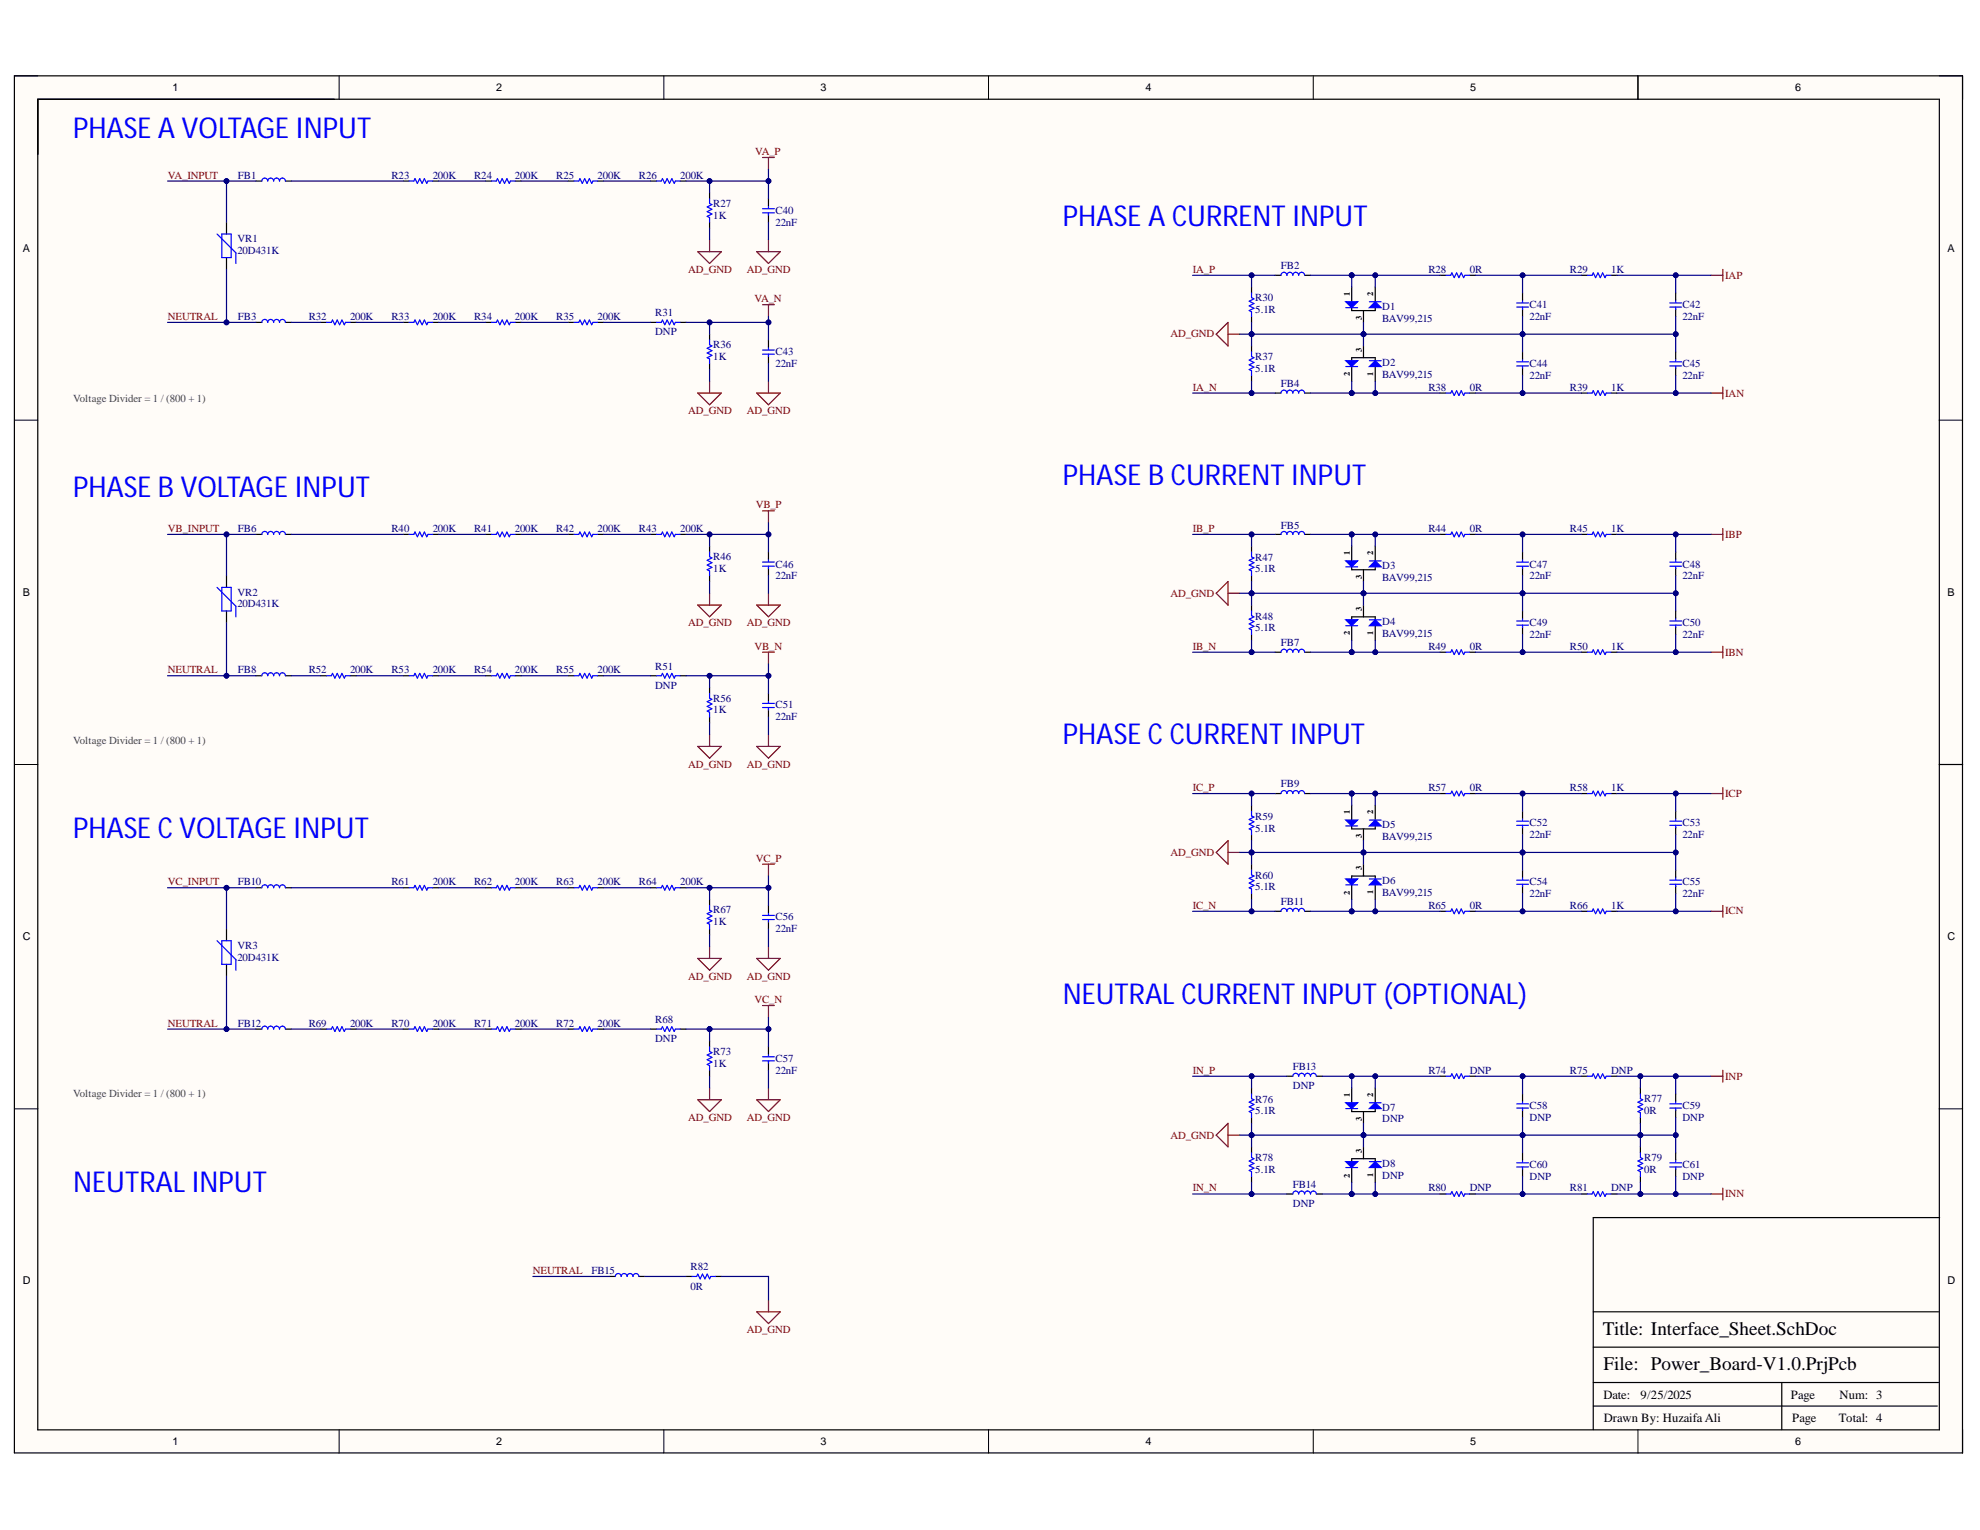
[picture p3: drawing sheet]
<svg xmlns="http://www.w3.org/2000/svg" width="279mm" height="216mm" viewBox="0 0 279 216" stroke-linecap="round" stroke-linejoin="round" font-family="sans-serif">
<defs><g id="words">
<g font-size="4.1" fill="#00f">
<text x="10.3" y="19.5">PHASE A VOLTAGE INPUT</text>
<text x="150" y="31.9">PHASE A CURRENT INPUT</text>
<text x="10.3" y="70.1">PHASE B VOLTAGE INPUT</text>
<text x="150" y="68.5">PHASE B CURRENT INPUT</text>
<text x="150" y="105">PHASE C CURRENT INPUT</text>
<text x="10.3" y="118.3">PHASE C VOLTAGE INPUT</text>
<text x="150" y="141.6">NEUTRAL CURRENT INPUT (OPTIONAL)</text>
<text x="10.3" y="168.2">NEUTRAL INPUT</text>
</g>
<g font-size="2.7">
<text x="226.2" y="188.3">Title: Interface_Sheet.SchDoc</text>
<text x="226.3" y="193.3">File: Power_Board-V1.0.PrjPcb</text>
</g>
<g font-size="1.8">
<text x="226.3" y="197.4">Date:</text>
<text x="231.5" y="197.4">9/25/2025</text>
<text x="252.7" y="197.4">Page</text>
<text x="259.6" y="197.4">Num: 3</text>
<text x="226.3" y="200.7">Drawn By: Huzaifa Ali</text>
<text x="252.9" y="200.7">Page</text>
<text x="259.5" y="200.7">Total: 4</text>
</g>
<g font-size="1.5">
<text x="24.4" y="12.9">1</text>
<text x="70" y="12.9">2</text>
<text x="115.8" y="12.9">3</text>
<text x="161.6" y="12.9">4</text>
<text x="207.5" y="12.9">5</text>
<text x="253.3" y="12.9">6</text>
<text x="3.2" y="35.5">A</text>
<text x="274.8" y="35.5">A</text>
<text x="3.2" y="84.1">B</text>
<text x="274.8" y="84.1">B</text>
<text x="3.2" y="132.7">C</text>
<text x="274.8" y="132.7">C</text>
<text x="3.2" y="181.2">D</text>
<text x="274.8" y="181.2">D</text>
<text x="24.4" y="203.9">1</text>
<text x="70" y="203.9">2</text>
<text x="115.8" y="203.9">3</text>
<text x="161.6" y="203.9">4</text>
<text x="207.5" y="203.9">5</text>
<text x="253.3" y="203.9">6</text>
</g>
<g font-size="1.5" fill="#800000">
<text x="106.6" y="21.9">VA_P</text>
<text x="23.7" y="25.2">VA_INPUT</text>
<text x="97.1" y="38.5">AD_GND</text>
<text x="105.4" y="38.5">AD_GND</text>
<text x="168.3" y="38.5">IA_P</text>
<text x="243.4" y="39.3">IAP</text>
<text x="23.7" y="45.2">NEUTRAL</text>
<text x="106.5" y="42.6">VA_N</text>
<text x="165.2" y="47.6">AD_GND</text>
<text x="97.1" y="58.4">AD_GND</text>
<text x="105.4" y="58.4">AD_GND</text>
<text x="168.3" y="55.1">IA_N</text>
<text x="243.4" y="56">IAN</text>
<text x="106.7" y="71.7">VB_P</text>
<text x="23.7" y="75.1">VB_INPUT</text>
<text x="168.3" y="75.1">IB_P</text>
<text x="243.4" y="75.9">IBP</text>
<text x="97.1" y="88.4">AD_GND</text>
<text x="105.4" y="88.4">AD_GND</text>
<text x="165.2" y="84.2">AD_GND</text>
<text x="23.7" y="95">NEUTRAL</text>
<text x="106.5" y="91.7">VB_N</text>
<text x="168.3" y="91.7">IB_N</text>
<text x="243.4" y="92.5">IBN</text>
<text x="97.1" y="108.3">AD_GND</text>
<text x="105.4" y="108.3">AD_GND</text>
<text x="168.3" y="111.6">IC_P</text>
<text x="243.4" y="112.5">ICP</text>
<text x="23.7" y="124.9">VC_INPUT</text>
<text x="106.7" y="121.6">VC_P</text>
<text x="165.2" y="120.8">AD_GND</text>
<text x="168.3" y="128.3">IC_N</text>
<text x="243.4" y="129">ICN</text>
<text x="97.1" y="138.3">AD_GND</text>
<text x="105.4" y="138.3">AD_GND</text>
<text x="106.5" y="141.6">VC_N</text>
<text x="23.7" y="144.9">NEUTRAL</text>
<text x="168.3" y="151.5">IN_P</text>
<text x="243.4" y="152.4">INP</text>
<text x="97.1" y="158.1">AD_GND</text>
<text x="105.4" y="158.1">AD_GND</text>
<text x="165.2" y="160.7">AD_GND</text>
<text x="168.3" y="168.1">IN_N</text>
<text x="243.4" y="169">INN</text>
<text x="75.2" y="179.8">NEUTRAL</text>
<text x="105.4" y="188.1">AD_GND</text>
</g>
<g font-size="1.5" fill="#000080">
<text x="33.6" y="25.2">FB1</text>
<text x="55.2" y="25.2">R23</text>
<text x="61.1" y="25.2">200K</text>
<text x="66.9" y="25.2">R24</text>
<text x="72.7" y="25.2">200K</text>
<text x="78.5" y="25.2">R25</text>
<text x="84.3" y="25.2">200K</text>
<text x="90.2" y="25.2">R26</text>
<text x="96" y="25.2">200K</text>
<text x="100.7" y="29.2">R27</text>
<text x="33.5" y="34.2">VR1</text>
<text x="33.5" y="35.9">20D431K</text>
<text x="100.7" y="30.9">1K</text>
<text x="109.4" y="30.2">C40</text>
<text x="109.4" y="31.9">22nF</text>
<text x="180.8" y="38">FB2</text>
<text x="201.6" y="38.5">R28</text>
<text x="207.4" y="38.5">0R</text>
<text x="221.5" y="38.5">R29</text>
<text x="227.4" y="38.5">1K</text>
<text x="33.6" y="45.2">FB3</text>
<text x="43.6" y="45.2">R32</text>
<text x="49.4" y="45.2">200K</text>
<text x="55.2" y="45.2">R33</text>
<text x="61.1" y="45.2">200K</text>
<text x="66.9" y="45.2">R34</text>
<text x="72.7" y="45.2">200K</text>
<text x="78.5" y="45.2">R35</text>
<text x="84.3" y="45.2">200K</text>
<text x="92.4" y="44.7">R31</text>
<text x="92.4" y="47.3">DNP</text>
<text x="177.1" y="42.5">R30</text>
<text x="177.1" y="44.2">5.1R</text>
<text x="195" y="43.7">D1</text>
<text x="195" y="45.4">BAV99,215</text>
<text x="215.9" y="43.5">C41</text>
<text x="215.9" y="45.2">22nF</text>
<text x="237.4" y="43.5">C42</text>
<text x="237.4" y="45.2">22nF</text>
<text x="100.7" y="49.1">R36</text>
<text x="100.7" y="50.8">1K</text>
<text x="109.4" y="50.1">C43</text>
<text x="109.4" y="51.8">22nF</text>
<text x="177.1" y="50.8">R37</text>
<text x="177.1" y="52.5">5.1R</text>
<text x="195" y="51.6">D2</text>
<text x="195" y="53.3">BAV99,215</text>
<text x="215.9" y="51.8">C44</text>
<text x="215.9" y="53.4">22nF</text>
<text x="237.4" y="51.8">C45</text>
<text x="237.4" y="53.4">22nF</text>
<text x="180.8" y="54.6">FB4</text>
<text x="201.6" y="55.1">R38</text>
<text x="207.4" y="55.1">0R</text>
<text x="221.5" y="55.1">R39</text>
<text x="227.4" y="55.1">1K</text>
<text x="33.6" y="75.1">FB6</text>
<text x="55.2" y="75.1">R40</text>
<text x="61.1" y="75.1">200K</text>
<text x="66.9" y="75.1">R41</text>
<text x="72.7" y="75.1">200K</text>
<text x="78.5" y="75.1">R42</text>
<text x="84.3" y="75.1">200K</text>
<text x="90.2" y="75.1">R43</text>
<text x="96" y="75.1">200K</text>
<text x="180.8" y="74.6">FB5</text>
<text x="201.6" y="75.1">R44</text>
<text x="207.4" y="75.1">0R</text>
<text x="221.5" y="75.1">R45</text>
<text x="227.4" y="75.1">1K</text>
<text x="100.7" y="79.1">R46</text>
<text x="100.7" y="80.7">1K</text>
<text x="109.4" y="80.1">C46</text>
<text x="109.4" y="81.7">22nF</text>
<text x="177.1" y="79.2">R47</text>
<text x="177.1" y="80.8">5.1R</text>
<text x="195" y="80.3">D3</text>
<text x="195" y="81.9">BAV99,215</text>
<text x="215.9" y="80.1">C47</text>
<text x="215.9" y="81.7">22nF</text>
<text x="237.4" y="80.1">C48</text>
<text x="237.4" y="81.7">22nF</text>
<text x="33.5" y="84.1">VR2</text>
<text x="33.5" y="85.7">20D431K</text>
<text x="177.1" y="87.4">R48</text>
<text x="177.1" y="89">5.1R</text>
<text x="195" y="88.2">D4</text>
<text x="195" y="89.9">BAV99,215</text>
<text x="215.9" y="88.4">C49</text>
<text x="237.4" y="88.4">C50</text>
<text x="33.6" y="95">FB8</text>
<text x="43.6" y="95">R52</text>
<text x="49.4" y="95">200K</text>
<text x="55.2" y="95">R53</text>
<text x="61.1" y="95">200K</text>
<text x="66.9" y="95">R54</text>
<text x="72.7" y="95">200K</text>
<text x="78.5" y="95">R55</text>
<text x="84.3" y="95">200K</text>
<text x="92.4" y="94.5">R51</text>
<text x="180.8" y="91.2">FB7</text>
<text x="201.6" y="91.7">R49</text>
<text x="207.4" y="91.7">0R</text>
<text x="215.9" y="90.1">22nF</text>
<text x="221.5" y="91.7">R50</text>
<text x="227.4" y="91.7">1K</text>
<text x="237.4" y="90.1">22nF</text>
<text x="92.4" y="97.2">DNP</text>
<text x="100.7" y="99">R56</text>
<text x="100.7" y="100.6">1K</text>
<text x="109.4" y="100">C51</text>
<text x="109.4" y="101.6">22nF</text>
<text x="180.8" y="111.1">FB9</text>
<text x="201.6" y="111.6">R57</text>
<text x="207.4" y="111.6">0R</text>
<text x="221.5" y="111.6">R58</text>
<text x="227.4" y="111.6">1K</text>
<text x="177.1" y="115.7">R59</text>
<text x="177.1" y="117.4">5.1R</text>
<text x="195" y="116.9">D5</text>
<text x="195" y="118.6">BAV99,215</text>
<text x="215.9" y="116.6">C52</text>
<text x="215.9" y="118.3">22nF</text>
<text x="237.4" y="116.6">C53</text>
<text x="237.4" y="118.3">22nF</text>
<text x="33.6" y="124.9">FB10</text>
<text x="55.2" y="124.9">R61</text>
<text x="61.1" y="124.9">200K</text>
<text x="66.9" y="124.9">R62</text>
<text x="72.7" y="124.9">200K</text>
<text x="78.5" y="124.9">R63</text>
<text x="84.3" y="124.9">200K</text>
<text x="90.2" y="124.9">R64</text>
<text x="96" y="124.9">200K</text>
<text x="177.1" y="124">R60</text>
<text x="177.1" y="125.7">5.1R</text>
<text x="195" y="124.7">D6</text>
<text x="215.9" y="124.9">C54</text>
<text x="237.4" y="124.9">C55</text>
<text x="100.7" y="128.9">R67</text>
<text x="100.7" y="130.6">1K</text>
<text x="109.4" y="129.9">C56</text>
<text x="109.4" y="131.6">22nF</text>
<text x="180.8" y="127.8">FB11</text>
<text x="195" y="126.4">BAV99,215</text>
<text x="201.6" y="128.3">R65</text>
<text x="207.4" y="128.3">0R</text>
<text x="215.9" y="126.6">22nF</text>
<text x="221.5" y="128.3">R66</text>
<text x="227.4" y="128.3">1K</text>
<text x="237.4" y="126.6">22nF</text>
<text x="33.5" y="133.9">VR3</text>
<text x="33.5" y="135.6">20D431K</text>
<text x="33.6" y="144.9">FB12</text>
<text x="43.6" y="144.9">R69</text>
<text x="49.4" y="144.9">200K</text>
<text x="55.2" y="144.9">R70</text>
<text x="61.1" y="144.9">200K</text>
<text x="66.9" y="144.9">R71</text>
<text x="72.7" y="144.9">200K</text>
<text x="78.5" y="144.9">R72</text>
<text x="84.3" y="144.9">200K</text>
<text x="92.4" y="144.3">R68</text>
<text x="92.4" y="147.1">DNP</text>
<text x="100.7" y="148.8">R73</text>
<text x="109.4" y="149.8">C57</text>
<text x="100.7" y="150.5">1K</text>
<text x="109.4" y="151.5">22nF</text>
<text x="177.1" y="155.6">R76</text>
<text x="182.4" y="151">FB13</text>
<text x="182.4" y="153.6">DNP</text>
<text x="201.6" y="151.5">R74</text>
<text x="207.4" y="151.5">DNP</text>
<text x="221.5" y="151.5">R75</text>
<text x="227.4" y="151.5">DNP</text>
<text x="232" y="155.5">R77</text>
<text x="177.1" y="157.2">5.1R</text>
<text x="195" y="156.8">D7</text>
<text x="195" y="158.4">DNP</text>
<text x="215.9" y="156.5">C58</text>
<text x="215.9" y="158.1">DNP</text>
<text x="232" y="157.2">0R</text>
<text x="237.4" y="156.5">C59</text>
<text x="237.4" y="158.1">DNP</text>
<text x="177.1" y="163.9">R78</text>
<text x="177.1" y="165.6">5.1R</text>
<text x="182.4" y="167.7">FB14</text>
<text x="195" y="164.6">D8</text>
<text x="195" y="166.3">DNP</text>
<text x="215.9" y="164.8">C60</text>
<text x="215.9" y="166.5">DNP</text>
<text x="232" y="163.8">R79</text>
<text x="232" y="165.5">0R</text>
<text x="237.4" y="164.8">C61</text>
<text x="237.4" y="166.5">DNP</text>
<text x="182.4" y="170.3">DNP</text>
<text x="201.6" y="168.1">R80</text>
<text x="207.4" y="168.1">DNP</text>
<text x="221.5" y="168.1">R81</text>
<text x="227.4" y="168.1">DNP</text>
<text x="83.5" y="179.8">FB15</text>
<text x="97.4" y="179.3">R82</text>
<text x="97.4" y="182">0R</text>
</g>
<g font-size="1.5" fill="#434343">
<text x="10.3" y="56.7">Voltage Divider = 1 / (800 + 1)</text>
<text x="10.3" y="104.9">Voltage Divider = 1 / (800 + 1)</text>
<text x="10.3" y="154.8">Voltage Divider = 1 / (800 + 1)</text>
</g>
<g font-size="1.2">
<text x="190.5" y="41.8" transform="rotate(-90 190.5 41.8)">1</text>
<text x="193.8" y="41.8" transform="rotate(-90 193.8 41.8)">2</text>
<text x="192.2" y="45.2" transform="rotate(-90 192.2 45.2)">3</text>
<text x="190.5" y="53.1" transform="rotate(-90 190.5 53.1)">2</text>
<text x="192.2" y="49.6" transform="rotate(-90 192.2 49.6)">3</text>
<text x="193.8" y="53" transform="rotate(-90 193.8 53)">1</text>
<text x="190.5" y="78.3" transform="rotate(-90 190.5 78.3)">1</text>
<text x="192.2" y="81.8" transform="rotate(-90 192.2 81.8)">3</text>
<text x="193.8" y="78.3" transform="rotate(-90 193.8 78.3)">2</text>
<text x="190.5" y="89.6" transform="rotate(-90 190.5 89.6)">2</text>
<text x="192.2" y="86.2" transform="rotate(-90 192.2 86.2)">3</text>
<text x="193.8" y="89.6" transform="rotate(-90 193.8 89.6)">1</text>
<text x="190.5" y="114.9" transform="rotate(-90 190.5 114.9)">1</text>
<text x="192.2" y="118.3" transform="rotate(-90 192.2 118.3)">3</text>
<text x="193.8" y="114.9" transform="rotate(-90 193.8 114.9)">2</text>
<text x="192.2" y="122.8" transform="rotate(-90 192.2 122.8)">3</text>
<text x="190.5" y="126.2" transform="rotate(-90 190.5 126.2)">2</text>
<text x="193.8" y="126.2" transform="rotate(-90 193.8 126.2)">1</text>
<text x="190.5" y="154.7" transform="rotate(-90 190.5 154.7)">1</text>
<text x="193.8" y="154.7" transform="rotate(-90 193.8 154.7)">2</text>
<text x="192.2" y="158.2" transform="rotate(-90 192.2 158.2)">3</text>
<text x="190.5" y="166.2" transform="rotate(-90 190.5 166.2)">2</text>
<text x="192.2" y="162.7" transform="rotate(-90 192.2 162.7)">3</text>
<text x="193.8" y="166.1" transform="rotate(-90 193.8 166.1)">1</text>
</g>
</g></defs>
<g fill="#fffcf8">
<path d="M2 10.7h275v194.4h-275z" fill-rule="evenodd"/>
<path d="M5.4 14h268.2v187.7h-268.2z" fill-rule="evenodd"/>
</g>
<g fill="none" stroke="#000" stroke-width=".14">
<path d="M2 10.7h3.4M47.9 10.7v3.3M93.7 10.7v3.3M139.5 10.7v3.3M185.3 10.7v3.3M231.1 10.7v3.3M273.6 10.7h3.4v3.3M2 59.3h3.4M273.6 59.3h3.4M2 107.9h3.4M273.6 107.9h3.4M2 156.5h3.4"/>
<path d="M273.6 156.5h3.4M47.9 201.7v3.4M93.7 201.7v3.4M139.5 201.7v3.4M185.3 201.7v3.4M231.1 201.7v3.4M277 201.7v3.4"/>
</g>
<g fill="none" stroke="#000" stroke-width=".17">
<path d="M2 10.7h274.9v194.3h-274.9zM5.3 14h268.4v187.8h-268.4zM231.1 10.7v3.3M190.7 40.5v2.1M190.7 43.4v.4h3.4v-.4M192.4 43.8v1.7M194.1 40.5v2.1M273.7 107.9h3.3M273.7 171.8h-48.9v29.9M224.8 198.4h48.6M224.8 195.1h48.7M224.8 190.1h48.7"/>
<path d="M224.8 185.1h48.7M251.4 195.1v6.6"/>
</g>
<path d="M189.9 43.4h1.7" fill="none" stroke="#00f" stroke-width=".17"/>
<path d="M189.9 42.6h1.7l-.9 .8z" fill="#00f"/>
<path d="M189.9 42.6h1.7l-.9 .8z" fill="none" stroke="#00f" stroke-width=".17"/>
<path d="M194.1 42.6l.8 .8h-1.7z" fill="#00f"/>
<path d="M193.2 42.6h1.7M193.2 50.9h1.7M194.1 42.6l.8 .8h-1.7z" fill="none" stroke="#00f" stroke-width=".17"/>
<path d="M190.7 50.9v-.4h3.4v.4M190.7 51.7v2.1M192.4 48.8v1.7M194.1 51.7v2.1" fill="none" stroke="#000" stroke-width=".17"/>
<path d="M193.2 51.7l.9-.8 .8 .8z" fill="#00f"/>
<path d="M193.2 51.7l.9-.8 .8 .8z" fill="none" stroke="#00f" stroke-width=".17"/>
<path d="M189.9 50.9h1.7l-.9 .8z" fill="#00f"/>
<g fill="none" stroke="#00f" stroke-width=".17">
<path d="M204 38.8h.7l.2-.3 .3 .7 .3-.7 .4 .7 .3-.7 .3 .7 .2-.4h.7M224 38.8h.7l.1-.3 .4 .7 .3-.7 .3 .7 .3-.7 .4 .7 .2-.4h.6M189.9 50.9h1.7l-.9 .8zM189.9 51.7h1.7M204 55.5h.7l.2-.4 .3 .7 .3-.7 .4 .7 .3-.7 .3 .7 .2-.3h.7M214 43.3h1.7M214 42.7h1.7M214 51.6h1.7M214 51.1h1.7M214.8 42.3v.4M214.8 43.3v.4M214.8 50.6v.4"/>
<path d="M214.8 51.6v.4M224 55.5h.7l.1-.4 .4 .7 .3-.7 .3 .7 .3-.7 .4 .7 .2-.3h.6M235.6 43.3h1.7M235.6 42.7h1.7M235.6 51.6h1.7M235.6 51.1h1.7M236.5 42.3v.4M236.5 43.3v.4M236.5 50.6v.4M236.5 51.6v.4M189.9 80h1.7"/>
</g>
<g fill="none" stroke="#000" stroke-width=".17">
<path d="M203.2 38.8h.8M207.4 38.8h.8M223.2 38.8h.8M227.3 38.8h.8M203.2 55.5h.8M207.4 55.5h.8M214.8 41.3v1M214.8 43.6v1.1M214.8 49.7v.9M214.8 51.9v1.1M223.2 55.5h.8M227.3 55.5h.8"/>
<path d="M236.5 41.3v1M236.5 43.6v1.1M236.5 49.7v.9M236.5 51.9v1.1M190.7 77.1v2.1M190.7 80v.4h3.4v-.4M194.1 77.1v2.1M192.4 80.4v1.7"/>
</g>
<path d="M241.4 38.8h1.7M243.1 38v1.7M171.6 47.2l1.7-1.7v3.3zM173.3 47.2h1.6M241.4 55.5h1.7M243.1 54.6v1.7" fill="none" stroke="#800000" stroke-width=".17"/>
<path d="M189.9 79.2h1.7l-.9 .8z" fill="#00f"/>
<path d="M189.9 79.2h1.7l-.9 .8z" fill="none" stroke="#00f" stroke-width=".17"/>
<path d="M194.1 79.2l.8 .8h-1.7z" fill="#00f"/>
<path d="M193.2 79.2h1.7M194.1 79.2l.8 .8h-1.7zM193.2 87.5h1.7" fill="none" stroke="#00f" stroke-width=".17"/>
<path d="M190.7 87.5v-.5h3.4v.5M190.7 88.3v2.1M192.4 85.4v1.6M194.1 88.3v2.1" fill="none" stroke="#000" stroke-width=".17"/>
<path d="M194.1 87.5l.8 .8h-1.7z" fill="#00f"/>
<path d="M194.1 87.5l.8 .8h-1.7z" fill="none" stroke="#00f" stroke-width=".17"/>
<path d="M189.9 87.5h1.7l-.9 .8z" fill="#00f"/>
<g fill="none" stroke="#00f" stroke-width=".17">
<path d="M204 75.4h.7l.2-.3 .3 .6 .3-.6 .4 .6 .3-.6 .3 .6 .2-.3h.7M214 79.9h1.7M214 79.3h1.7M214.8 78.9v.3M214.8 79.9v.3M224 75.4h.7l.1-.3 .4 .6 .3-.6 .3 .6 .3-.6 .4 .6 .2-.3h.6M235.6 79.9h1.7M235.6 79.3h1.7M236.5 78.9v.3M236.5 79.9v.3M189.9 87.5h1.7l-.9 .8zM189.9 88.3h1.7"/>
<path d="M204 92h.7l.2-.3 .3 .7 .3-.7 .4 .7 .3-.7 .3 .7 .2-.4h.7M214 88.2h1.7M214 87.6h1.7M214.8 87.2v.3M214.8 88.2v.3M224 92h.7l.1-.3 .4 .7 .3-.7 .3 .7 .3-.7 .4 .7 .2-.4h.6M235.6 88.2h1.7M235.6 87.6h1.7M236.5 87.2v.3M236.5 88.2v.3M189.9 116.5h1.7"/>
</g>
<g fill="none" stroke="#000" stroke-width=".17">
<path d="M203.2 75.4h.8M207.4 75.4h.8M214.8 77.9v1M223.2 75.4h.8M227.3 75.4h.8M236.5 77.9v1M203.2 92h.8M207.4 92h.8M214.8 80.1v1.1M214.8 86.2v1M214.8 88.5v1M223.2 92h.8"/>
<path d="M227.3 92h.8M236.5 80.1v1.1M236.5 86.2v1M236.5 88.5v1M190.7 113.6v2.1M190.7 116.5v.5h3.4v-.5M192.4 117v1.6M194.1 113.6v2.1"/>
</g>
<path d="M241.4 75.4h1.7M243.1 74.6v1.6M171.6 83.7l1.7-1.6v3.3zM173.3 83.7h1.6M241.4 92h1.7M243.1 91.2v1.7" fill="none" stroke="#800000" stroke-width=".17"/>
<path d="M189.9 115.7h1.7l-.9 .8z" fill="#00f"/>
<path d="M189.9 115.7h1.7l-.9 .8z" fill="none" stroke="#00f" stroke-width=".17"/>
<path d="M193.2 116.5l.9-.8 .8 .8z" fill="#00f"/>
<path d="M193.2 116.5l.9-.8 .8 .8zM193.2 115.7h1.7M193.2 124h1.7" fill="none" stroke="#00f" stroke-width=".17"/>
<path d="M190.7 124v-.4h3.4v.4M190.7 124.9v2M192.4 121.9v1.7M194.1 124.9v2" fill="none" stroke="#000" stroke-width=".17"/>
<path d="M194.1 124l.8 .9h-1.7z" fill="#00f"/>
<path d="M194.1 124l.8 .9h-1.7z" fill="none" stroke="#00f" stroke-width=".17"/>
<path d="M189.9 124h1.7l-.9 .9z" fill="#00f"/>
<g fill="none" stroke="#00f" stroke-width=".17">
<path d="M204 112h.7l.2-.4 .3 .7 .3-.7 .4 .7 .3-.7 .3 .7 .2-.3h.7M214 116.5h1.7M214 115.9h1.7M214.8 115.5v.3M214.8 116.5v.3M224 112h.7l.1-.4 .4 .7 .3-.7 .3 .7 .3-.7 .4 .7 .2-.3h.6M235.6 116.5h1.7M235.6 115.9h1.7M236.5 115.5v.3M236.5 116.5v.3M189.9 124h1.7l-.9 .9zM189.9 124.9h1.7"/>
<path d="M204 128.6h.7l.2-.3 .3 .6 .3-.6 .4 .6 .3-.6 .3 .6 .2-.3h.7M214 124.8h1.7M214 124.2h1.7M214.8 123.8v.3M214.8 124.8v.3M224 128.6h.7l.1-.3 .4 .6 .3-.6 .3 .6 .3-.6 .4 .6 .2-.3h.6M235.6 124.8h1.7M235.6 124.2h1.7M236.5 123.8v.3M236.5 124.8v.3M189.9 156.4h1.7"/>
</g>
<g fill="none" stroke="#000" stroke-width=".17">
<path d="M203.2 112h.8M207.4 112h.8M214.8 114.5v1M214.8 116.7v1.1M223.2 112h.8M227.3 112h.8M236.5 114.5v1M236.5 116.7v1.1M203.2 128.6h.8M207.4 128.6h.8M214.8 122.8v1M214.8 125v1.1"/>
<path d="M223.2 128.6h.8M227.3 128.6h.8M236.5 122.8v1M236.5 125v1.1M190.7 153.5v2.1M190.7 156.4v.5h3.4v-.5M192.4 156.9v1.6M194.1 153.5v2.1"/>
</g>
<path d="M241.4 112h1.7M243.1 111.1v1.7M171.6 120.3l1.7-1.7v3.3zM173.3 120.3h1.6M241.4 128.6h1.7M243.1 127.8v1.6" fill="none" stroke="#800000" stroke-width=".17"/>
<path d="M189.9 155.6h1.7l-.9 .8z" fill="#00f"/>
<path d="M189.9 155.6h1.7l-.9 .8z" fill="none" stroke="#00f" stroke-width=".17"/>
<path d="M193.2 156.4l.9-.8 .8 .8z" fill="#00f"/>
<path d="M193.2 156.4l.9-.8 .8 .8zM193.2 155.6h1.7M193.2 163.9h1.7" fill="none" stroke="#00f" stroke-width=".17"/>
<path d="M190.7 163.9v-.4h3.4v.4M190.7 164.8v2M192.4 161.8v1.7M194.1 164.8v2" fill="none" stroke="#000" stroke-width=".17"/>
<path d="M194.1 163.9l.8 .9h-1.7z" fill="#00f"/>
<path d="M194.1 163.9l.8 .9h-1.7z" fill="none" stroke="#00f" stroke-width=".17"/>
<path d="M189.9 163.9h1.7l-.9 .9z" fill="#00f"/>
<g fill="none" stroke="#00f" stroke-width=".17">
<path d="M30.6 33l2.7 2.7v1.5M31.3 33h1.3v3.3h-1.3zM36.9 25.5a.41 .41 0 0 1 .5-.4 .41 .41 0 0 1 .4 .4 .42 .42 0 0 1 .4-.4 .42 .42 0 0 1 .4 .4 .41 .41 0 0 1 .4-.4 .41 .41 0 0 1 .4 .4 .41 .41 0 0 1 .5-.4 .41 .41 0 0 1 .4 .4M57.7 25.5h.7l.2-.3 .3 .7 .3-.7 .4 .7 .3-.7 .3 .7 .2-.4h.7M69.4 25.5h.6l.2-.3 .3 .7 .4-.7 .3 .7 .3-.7 .4 .7 .1-.4h.7M81 25.5h.7l.1-.3 .4 .7 .3-.7 .3 .7 .4-.7 .3 .7 .2-.4h.6M92.6 25.5h.7l.2-.3 .3 .7 .3-.7 .4 .7 .3-.7 .3 .7 .2-.4h.7M100.1 28v.7l.4 .2-.7 .3 .7 .3-.7 .4 .7 .3-.7 .3 .3 .2v.7M107.6 30h1.7M107.6 29.5h1.7M108.4 29v.4M108.4 30v.4"/>
<path d="M180.8 38.8a.42 .42 0 0 1 .4-.4 .42 .42 0 0 1 .4 .4 .42 .42 0 0 1 .4-.4 .42 .42 0 0 1 .4 .4 .41 .41 0 0 1 .4-.4 .41 .41 0 0 1 .5 .4 .42 .42 0 0 1 .4-.4 .42 .42 0 0 1 .4 .4M36.9 45.5a.41 .41 0 0 1 .5-.4 .41 .41 0 0 1 .4 .4 .42 .42 0 0 1 .4-.4 .42 .42 0 0 1 .4 .4 .41 .41 0 0 1 .4-.4 .41 .41 0 0 1 .4 .4 .41 .41 0 0 1 .5-.4 .41 .41 0 0 1 .4 .4M46.1 45.5h.7l.1-.3 .4 .6 .3-.6 .3 .6 .4-.6 .3 .6 .2-.3h.6M57.7 45.5h.7l.2-.3 .3 .6 .3-.6 .4 .6 .3-.6 .3 .6 .2-.3h.7M69.4 45.5h.6l.2-.3 .3 .6 .4-.6 .3 .6 .3-.6 .4 .6 .1-.3h.7M81 45.5h.7l.1-.3 .4 .6 .3-.6 .3 .6 .4-.6 .3 .6 .2-.3h.6M92.6 45.5h.7l.2-.3 .3 .6 .3-.6 .4 .6 .3-.6 .3 .6 .2-.3h.7M100.1 48v.6l.4 .2-.7 .3 .7 .4-.7 .3 .7 .3-.7 .4 .3 .1v.7M107.6 50h1.7M107.6 49.4h1.7M108.4 49v.3M108.4 50v.3"/>
<path d="M176.6 41.3v.7l.3 .2-.6 .3 .6 .3-.6 .4 .6 .3-.6 .3 .3 .2v.7M176.6 49.7v.6l.3 .2-.6 .3 .6 .3-.6 .4 .6 .3-.6 .3 .3 .2v.7M180.8 55.5a.42 .42 0 0 1 .4-.4 .42 .42 0 0 1 .4 .4 .42 .42 0 0 1 .4-.4 .42 .42 0 0 1 .4 .4 .41 .41 0 0 1 .4-.4 .41 .41 0 0 1 .5 .4 .42 .42 0 0 1 .4-.4 .42 .42 0 0 1 .4 .4M36.9 75.4a.41 .41 0 0 1 .5-.4 .41 .41 0 0 1 .4 .4 .42 .42 0 0 1 .4-.4 .42 .42 0 0 1 .4 .4 .41 .41 0 0 1 .4-.4 .41 .41 0 0 1 .4 .4 .41 .41 0 0 1 .5-.4 .41 .41 0 0 1 .4 .4M57.7 75.4h.7l.2-.3 .3 .6 .3-.6 .4 .6 .3-.6 .3 .6 .2-.3h.7M69.4 75.4h.6l.2-.3 .3 .6 .4-.6 .3 .6 .3-.6 .4 .6 .1-.3h.7M81 75.4h.7l.1-.3 .4 .6 .3-.6 .3 .6 .4-.6 .3 .6 .2-.3h.6M92.6 75.4h.7l.2-.3 .3 .6 .3-.6 .4 .6 .3-.6 .3 .6 .2-.3h.7M100.1 77.9v.7l.4 .1-.7 .4 .7 .3-.7 .3 .7 .4-.7 .3 .3 .2v.6M107.6 79.9h1.7M107.6 79.3h1.7M108.4 78.9v.3"/>
<path d="M108.4 79.9v.3M176.6 77.9v.7l.3 .1-.6 .4 .6 .3-.6 .3 .6 .4-.6 .3 .3 .2v.6M180.8 75.4a.42 .42 0 0 1 .4-.4 .42 .42 0 0 1 .4 .4 .42 .42 0 0 1 .4-.4 .42 .42 0 0 1 .4 .4 .41 .41 0 0 1 .4-.4 .41 .41 0 0 1 .5 .4 .42 .42 0 0 1 .4-.4 .42 .42 0 0 1 .4 .4M30.6 82.9l2.7 2.6v1.5M31.3 82.9h1.3v3.3h-1.3zM36.9 95.4a.41 .41 0 0 1 .5-.5 .41 .41 0 0 1 .4 .5 .42 .42 0 0 1 .4-.5 .42 .42 0 0 1 .4 .5 .41 .41 0 0 1 .4-.5 .41 .41 0 0 1 .4 .5 .41 .41 0 0 1 .5-.5 .41 .41 0 0 1 .4 .5M46.1 95.4h.7l.1-.4 .4 .7 .3-.7 .3 .7 .4-.7 .3 .7 .2-.3h.6M57.7 95.4h.7l.2-.4 .3 .7 .3-.7 .4 .7 .3-.7 .3 .7 .2-.3h.7M69.4 95.4h.6l.2-.4 .3 .7 .4-.7 .3 .7 .3-.7 .4 .7 .1-.3h.7M81 95.4h.7l.1-.4 .4 .7 .3-.7 .3 .7 .4-.7 .3 .7 .2-.3h.6M92.6 95.4h.7l.2-.4 .3 .7 .3-.7 .4 .7 .3-.7 .3 .7 .2-.3h.7M100.1 97.8v.7l.4 .2-.7 .3 .7 .3-.7 .4 .7 .3-.7 .3 .3 .2v.7"/>
<path d="M107.6 99.8h1.7M107.6 99.3h1.7M108.4 98.8v.4M108.4 99.8v.4M176.6 86.2v.7l.3 .1-.6 .4 .6 .3-.6 .3 .6 .4-.6 .3 .3 .2v.6M180.8 92a.42 .42 0 0 1 .4-.4 .42 .42 0 0 1 .4 .4 .42 .42 0 0 1 .4-.4 .42 .42 0 0 1 .4 .4 .41 .41 0 0 1 .4-.4 .41 .41 0 0 1 .5 .4 .42 .42 0 0 1 .4-.4 .42 .42 0 0 1 .4 .4M176.6 114.5v.6l.3 .2-.6 .3 .6 .4-.6 .3 .6 .3-.6 .4 .3 .1v.7M180.8 112a.42 .42 0 0 1 .4-.4 .42 .42 0 0 1 .4 .4 .42 .42 0 0 1 .4-.4 .42 .42 0 0 1 .4 .4 .41 .41 0 0 1 .4-.4 .41 .41 0 0 1 .5 .4 .42 .42 0 0 1 .4-.4 .42 .42 0 0 1 .4 .4M30.6 132.7l2.7 2.7v1.5M31.3 132.7h1.3v3.4h-1.3zM36.9 125.3a.41 .41 0 0 1 .5-.4 .41 .41 0 0 1 .4 .4 .42 .42 0 0 1 .4-.4 .42 .42 0 0 1 .4 .4 .41 .41 0 0 1 .4-.4 .41 .41 0 0 1 .4 .4 .42 .42 0 0 1 .5-.4 .42 .42 0 0 1 .4 .4M57.7 125.3h.7l.2-.4 .3 .7 .3-.7 .4 .7 .3-.7 .3 .7 .2-.3h.7"/>
<path d="M69.4 125.3h.6l.2-.4 .3 .7 .4-.7 .3 .7 .3-.7 .4 .7 .1-.3h.7M81 125.3h.7l.1-.4 .4 .7 .3-.7 .3 .7 .4-.7 .3 .7 .2-.3h.6M92.6 125.3h.7l.2-.4 .3 .7 .3-.7 .4 .7 .3-.7 .3 .7 .2-.3h.7M100.1 127.8v.6l.4 .2-.7 .3 .7 .4-.7 .3 .7 .3-.7 .4 .3 .1v.7M107.6 129.8h1.7M107.6 129.2h1.7M108.4 128.8v.3M108.4 129.8v.3M176.6 122.8v.6l.3 .2-.6 .3 .6 .4-.6 .3 .6 .3-.6 .4 .3 .1v.7M180.8 128.6a.42 .42 0 0 1 .4-.4 .42 .42 0 0 1 .4 .4 .42 .42 0 0 1 .4-.4 .42 .42 0 0 1 .4 .4 .41 .41 0 0 1 .4-.4 .41 .41 0 0 1 .5 .4 .42 .42 0 0 1 .4-.4 .42 .42 0 0 1 .4 .4M36.9 145.2a.41 .41 0 0 1 .5-.4 .41 .41 0 0 1 .4 .4 .42 .42 0 0 1 .4-.4 .42 .42 0 0 1 .4 .4 .41 .41 0 0 1 .4-.4 .41 .41 0 0 1 .4 .4 .42 .42 0 0 1 .5-.4 .42 .42 0 0 1 .4 .4M46.1 145.2h.7l.1-.3 .4 .6 .3-.6 .3 .6 .4-.6 .3 .6 .2-.3h.6"/>
<path d="M57.7 145.2h.7l.2-.3 .3 .6 .3-.6 .4 .6 .3-.6 .3 .6 .2-.3h.7M69.4 145.2h.6l.2-.3 .3 .6 .4-.6 .3 .6 .3-.6 .4 .6 .1-.3h.7M81 145.2h.7l.1-.3 .4 .6 .3-.6 .3 .6 .4-.6 .3 .6 .2-.3h.6M92.6 145.2h.7l.2-.3 .3 .6 .3-.6 .4 .6 .3-.6 .3 .6 .2-.3h.7M100.1 147.7v.7l.4 .1-.7 .4 .7 .3-.7 .3 .7 .4-.7 .3 .3 .2v.6M107.6 149.7h1.7M107.6 149.1h1.7M108.4 148.7v.3M108.4 149.7v.3M176.6 154.4v.6l.3 .2-.6 .3 .6 .4-.6 .3 .6 .3-.6 .4 .3 .1v.7M182.4 151.9a.41 .41 0 0 1 .4-.4 .41 .41 0 0 1 .5 .4 .42 .42 0 0 1 .4-.4 .42 .42 0 0 1 .4 .4 .42 .42 0 0 1 .4-.4 .42 .42 0 0 1 .4 .4 .41 .41 0 0 1 .4-.4 .41 .41 0 0 1 .5 .4M204 151.9h.7l.2-.4 .3 .7 .3-.7 .4 .7 .3-.7 .3 .7 .2-.3h.7"/>
<path d="M214 156.4h1.7M214 155.8h1.7M214.8 155.4v.3M214.8 156.4v.3M224 151.9h.7l.1-.4 .4 .7 .3-.7 .3 .7 .3-.7 .4 .7 .2-.3h.6M231.5 154.4v.6l.3 .2-.7 .3 .7 .4-.7 .3 .7 .3-.7 .4 .4 .1v.7M235.6 156.4h1.7M235.6 155.8h1.7M236.5 155.4v.3M236.5 156.4v.3M176.6 162.7v.6l.3 .2-.6 .3 .6 .4-.6 .3 .6 .3-.6 .4 .3 .1v.7M182.4 168.5a.41 .41 0 0 1 .4-.4 .41 .41 0 0 1 .5 .4 .42 .42 0 0 1 .4-.4 .42 .42 0 0 1 .4 .4 .42 .42 0 0 1 .4-.4 .42 .42 0 0 1 .4 .4 .41 .41 0 0 1 .4-.4 .41 .41 0 0 1 .5 .4"/>
<path d="M189.9 163.9h1.7l-.9 .9zM189.9 164.8h1.7M204 168.5h.7l.2-.3 .3 .6 .3-.6 .4 .6 .3-.6 .3 .6 .2-.3h.7M214 164.7h1.7M214 164.1h1.7M214.8 163.7v.3M214.8 164.7v.3M224 168.5h.7l.1-.3 .4 .6 .3-.6 .3 .6 .3-.6 .4 .6 .2-.3h.6M231.5 162.7v.6l.3 .2-.7 .3 .7 .4-.7 .3 .7 .3-.7 .4 .4 .1v.7M235.6 164.7h1.7M235.6 164.1h1.7M236.5 163.7v.3"/>
<path d="M236.5 164.7v.3M86.8 180.1a.42 .42 0 0 1 .4-.4 .42 .42 0 0 1 .5 .4 .42 .42 0 0 1 .4-.4 .42 .42 0 0 1 .4 .4 .41 .41 0 0 1 .4-.4 .41 .41 0 0 1 .4 .4 .42 .42 0 0 1 .4-.4 .42 .42 0 0 1 .5 .4M97.6 180.1h.7l.2-.3 .3 .7 .3-.7 .4 .7 .3-.7 .3 .7 .2-.4h.7"/>
</g>
<g fill="none" stroke="#000" stroke-width=".17">
<path d="M32 31.4v1.6M32 36.3v1.7M36.1 25.5h.8M40.3 25.5h.8M56.9 25.5h.8M61.1 25.5h.8M68.5 25.5h.9M72.7 25.5h.8M80.2 25.5h.8M84.3 25.5h.9M91.8 25.5h.8M96 25.5h.8"/>
<path d="M100.1 27.2v.8M100.1 31.4v.8M108.4 28v1M108.4 30.3v1.1M179.9 38.8h.9M184.1 38.8h.8M36.1 45.5h.8M40.3 45.5h.8M45.3 45.5h.8M49.4 45.5h.8M56.9 45.5h.8M61.1 45.5h.8"/>
<path d="M68.5 45.5h.9M72.7 45.5h.8M80.2 45.5h.8M84.3 45.5h.9M91.8 45.5h.8M96 45.5h.8M100.1 47.2v.8M100.1 51.3v.8M108.4 48v1M108.4 50.2v1.1M176.6 40.5v.8M176.6 44.7v.8"/>
<path d="M176.6 48.8v.9M176.6 53v.8M179.9 55.5h.9M184.1 55.5h.8M36.1 75.4h.8M40.3 75.4h.8M56.9 75.4h.8M61.1 75.4h.8M68.5 75.4h.9M72.7 75.4h.8M80.2 75.4h.8M84.3 75.4h.9"/>
<path d="M91.8 75.4h.8M96 75.4h.8M100.1 77.1v.8M108.4 77.9v1M176.6 77.1v.8M179.9 75.4h.9M184.1 75.4h.8M32 81.2v1.7M32 86.2v1.7M36.1 95.4h.8M40.3 95.4h.8M45.3 95.4h.8"/>
<path d="M49.4 95.4h.8M56.9 95.4h.8M61.1 95.4h.8M68.5 95.4h.9M72.7 95.4h.8M80.2 95.4h.8M84.3 95.4h.9M91.8 95.4h.8M96 95.4h.8M100.1 81.2v.9M100.1 97v.8M108.4 80.1v1.1"/>
<path d="M108.4 97.8v1M176.6 81.2v.9M176.6 85.4v.8M176.6 89.5v.9M179.9 92h.9M184.1 92h.8M100.1 101.2v.8M108.4 100.1v1.1M176.6 113.6v.9M176.6 117.8v.8M179.9 112h.9M184.1 112h.8"/>
<path d="M32 131.1v1.6M32 136.1v1.6M36.1 125.3h.8M40.3 125.3h.8M56.9 125.3h.8M61.1 125.3h.8M68.5 125.3h.9M72.7 125.3h.8M80.2 125.3h.8M84.3 125.3h.9M91.8 125.3h.8M96 125.3h.8"/>
<path d="M100.1 126.9v.9M100.1 131.1v.8M108.4 127.8v1M108.4 130v1.1M176.6 121.9v.9M176.6 126.1v.8M179.9 128.6h.9M184.1 128.6h.8M36.1 145.2h.8M40.3 145.2h.8M45.3 145.2h.8M49.4 145.2h.8"/>
<path d="M56.9 145.2h.8M61.1 145.2h.8M68.5 145.2h.9M72.7 145.2h.8M80.2 145.2h.8M84.3 145.2h.9M91.8 145.2h.8M96 145.2h.8M100.1 146.9v.8M100.1 151v.9M108.4 147.7v1M108.4 150v1"/>
<path d="M176.6 153.5v.9M176.6 157.7v.8M181.6 151.9h.8M185.8 151.9h.8M203.2 151.9h.8M207.4 151.9h.8M214.8 154.4v1M214.8 156.6v1.1M223.2 151.9h.8M227.3 151.9h.8M231.5 153.5v.9M231.5 157.7v.8"/>
<path d="M236.5 154.4v1M236.5 156.6v1.1M176.6 161.8v.9M176.6 166v.8M181.6 168.5h.8M185.8 168.5h.8M203.2 168.5h.8M207.4 168.5h.8M214.8 162.7v1M214.8 164.9v1.1M223.2 168.5h.8M227.3 168.5h.8"/>
<path d="M231.5 161.8v.9M231.5 166v.8M236.5 162.7v1M236.5 164.9v1.1M86 180.1h.8M90.2 180.1h.8M96.8 180.1h.8M101 180.1h.8"/>
</g>
<g fill="none" stroke="#800000" stroke-width=".17">
<path d="M98.5 35.5h3.3l-1.7 1.7zM100.1 33.9v1.6M106.8 35.5h3.3l-1.7 1.7zM107.6 22.2h1.7M108.4 22.2v1.7M108.4 33.9v1.6M98.5 55.5h3.3l-1.7 1.6zM100.1 53.8v1.7M106.8 55.5h3.3l-1.7 1.6zM107.6 43h1.7M108.4 43v1.7M108.4 53.8v1.7"/>
<path d="M107.6 72.1h1.7M108.4 72.1v1.6M98.5 85.4h3.3l-1.7 1.6zM100.1 83.7v1.7M106.8 85.4h3.3l-1.7 1.6zM107.6 92h1.7M108.4 83.7v1.7M108.4 92v1.7M98.5 105.3h3.3l-1.7 1.7zM100.1 103.7v1.6M106.8 105.3h3.3l-1.7 1.7zM108.4 103.7v1.6"/>
<path d="M98.5 135.2h3.3l-1.7 1.7zM100.1 133.6v1.6M106.8 135.2h3.3l-1.7 1.7zM107.6 121.9h1.7M108.4 121.9v1.7M108.4 133.6v1.6M98.5 155.2h3.3l-1.7 1.7zM100.1 153.5v1.7M106.8 155.2h3.3l-1.7 1.7zM107.6 141.9h1.7M108.4 141.9v1.7M108.4 153.5v1.7"/>
<path d="M241.4 151.9h1.7M243.1 151v1.7M171.6 160.2l1.7-1.7v3.3zM173.3 160.2h1.6M241.4 168.5h1.7M243.1 167.7v1.6M106.8 185.1h3.3l-1.7 1.7zM108.4 183.5v1.6"/>
</g>
<path d="M214.8 38.8h8.4" fill="none" stroke="#000080" stroke-width=".17"/>
<circle cx="214.9" cy="38.8" r=".33" fill="#000080"/>
<circle cx="214.9" cy="38.8" r=".33" fill="none" stroke="#000080" stroke-width=".14"/>
<path d="M214.8 53v2.5" fill="none" stroke="#000080" stroke-width=".17"/>
<circle cx="214.8" cy="55.5" r=".33" fill="#000080"/>
<circle cx="214.8" cy="55.5" r=".33" fill="none" stroke="#000080" stroke-width=".14"/>
<path d="M208.2 38.8h6.6v2.5" fill="none" stroke="#000080" stroke-width=".17"/>
<circle cx="214.9" cy="38.8" r=".33" fill="#000080"/>
<circle cx="214.9" cy="38.8" r=".33" fill="none" stroke="#000080" stroke-width=".14"/>
<path d="M192.4 45.5v1.7" fill="none" stroke="#000080" stroke-width=".17"/>
<circle cx="192.4" cy="47.2" r=".33" fill="#000080"/>
<circle cx="192.4" cy="47.2" r=".33" fill="none" stroke="#000080" stroke-width=".14"/>
<path d="M192.4 47.2v1.6" fill="none" stroke="#000080" stroke-width=".17"/>
<circle cx="192.4" cy="47.2" r=".33" fill="#000080"/>
<circle cx="192.4" cy="47.2" r=".33" fill="none" stroke="#000080" stroke-width=".14"/>
<path d="M190.7 38.8v1.7" fill="none" stroke="#000080" stroke-width=".17"/>
<circle cx="190.7" cy="38.8" r=".33" fill="#000080"/>
<circle cx="190.7" cy="38.8" r=".33" fill="none" stroke="#000080" stroke-width=".14"/>
<path d="M194.1 38.8v1.7" fill="none" stroke="#000080" stroke-width=".17"/>
<circle cx="194.1" cy="38.8" r=".33" fill="#000080"/>
<circle cx="194.1" cy="38.8" r=".33" fill="none" stroke="#000080" stroke-width=".14"/>
<path d="M190.7 53.8v1.7" fill="none" stroke="#000080" stroke-width=".17"/>
<circle cx="190.7" cy="55.5" r=".33" fill="#000080"/>
<circle cx="190.7" cy="55.5" r=".33" fill="none" stroke="#000080" stroke-width=".14"/>
<path d="M194.1 53.8v1.7" fill="none" stroke="#000080" stroke-width=".17"/>
<circle cx="194.1" cy="55.5" r=".33" fill="#000080"/>
<circle cx="194.1" cy="55.5" r=".33" fill="none" stroke="#000080" stroke-width=".14"/>
<path d="M236.5 53v2.5" fill="none" stroke="#000080" stroke-width=".17"/>
<circle cx="236.5" cy="55.5" r=".33" fill="#000080"/>
<circle cx="236.5" cy="55.5" r=".33" fill="none" stroke="#000080" stroke-width=".14"/>
<path d="M236.5 38.8v2.5" fill="none" stroke="#000080" stroke-width=".17"/>
<circle cx="236.5" cy="38.8" r=".33" fill="#000080"/>
<circle cx="236.5" cy="38.8" r=".33" fill="none" stroke="#000080" stroke-width=".14"/>
<path d="M214.8 47.2h21.7" fill="none" stroke="#000080" stroke-width=".17"/>
<circle cx="214.9" cy="47.2" r=".33" fill="#000080"/>
<circle cx="214.9" cy="47.2" r=".33" fill="none" stroke="#000080" stroke-width=".14"/>
<circle cx="236.5" cy="47.2" r=".33" fill="#000080"/>
<circle cx="236.5" cy="47.2" r=".33" fill="none" stroke="#000080" stroke-width=".14"/>
<path d="M214.8 75.4h8.4" fill="none" stroke="#000080" stroke-width=".17"/>
<circle cx="214.9" cy="75.4" r=".33" fill="#000080"/>
<circle cx="214.9" cy="75.4" r=".33" fill="none" stroke="#000080" stroke-width=".14"/>
<path d="M214.8 89.5v2.5" fill="none" stroke="#000080" stroke-width=".17"/>
<circle cx="214.9" cy="92" r=".33" fill="#000080"/>
<circle cx="214.9" cy="92" r=".33" fill="none" stroke="#000080" stroke-width=".14"/>
<path d="M208.2 75.4h6.6v2.5" fill="none" stroke="#000080" stroke-width=".17"/>
<circle cx="214.9" cy="75.4" r=".33" fill="#000080"/>
<circle cx="214.9" cy="75.4" r=".33" fill="none" stroke="#000080" stroke-width=".14"/>
<path d="M192.4 82.1v1.6" fill="none" stroke="#000080" stroke-width=".17"/>
<circle cx="192.4" cy="83.7" r=".33" fill="#000080"/>
<circle cx="192.4" cy="83.7" r=".33" fill="none" stroke="#000080" stroke-width=".14"/>
<path d="M192.4 83.7v1.7" fill="none" stroke="#000080" stroke-width=".17"/>
<circle cx="192.4" cy="83.7" r=".33" fill="#000080"/>
<circle cx="192.4" cy="83.7" r=".33" fill="none" stroke="#000080" stroke-width=".14"/>
<path d="M190.7 75.4v1.7" fill="none" stroke="#000080" stroke-width=".17"/>
<circle cx="190.7" cy="75.4" r=".33" fill="#000080"/>
<circle cx="190.7" cy="75.4" r=".33" fill="none" stroke="#000080" stroke-width=".14"/>
<path d="M194.1 75.4v1.7" fill="none" stroke="#000080" stroke-width=".17"/>
<circle cx="194.1" cy="75.4" r=".33" fill="#000080"/>
<circle cx="194.1" cy="75.4" r=".33" fill="none" stroke="#000080" stroke-width=".14"/>
<path d="M190.7 90.4v1.6" fill="none" stroke="#000080" stroke-width=".17"/>
<circle cx="190.7" cy="92" r=".33" fill="#000080"/>
<circle cx="190.7" cy="92" r=".33" fill="none" stroke="#000080" stroke-width=".14"/>
<path d="M194.1 90.4v1.6" fill="none" stroke="#000080" stroke-width=".17"/>
<circle cx="194.1" cy="92" r=".33" fill="#000080"/>
<circle cx="194.1" cy="92" r=".33" fill="none" stroke="#000080" stroke-width=".14"/>
<path d="M236.5 89.5v2.5" fill="none" stroke="#000080" stroke-width=".17"/>
<circle cx="236.5" cy="92" r=".33" fill="#000080"/>
<circle cx="236.5" cy="92" r=".33" fill="none" stroke="#000080" stroke-width=".14"/>
<path d="M236.5 75.4v2.5" fill="none" stroke="#000080" stroke-width=".17"/>
<circle cx="236.5" cy="75.4" r=".33" fill="#000080"/>
<circle cx="236.5" cy="75.4" r=".33" fill="none" stroke="#000080" stroke-width=".14"/>
<path d="M214.8 83.7h21.7" fill="none" stroke="#000080" stroke-width=".17"/>
<circle cx="214.9" cy="83.7" r=".33" fill="#000080"/>
<circle cx="214.9" cy="83.7" r=".33" fill="none" stroke="#000080" stroke-width=".14"/>
<circle cx="236.5" cy="83.7" r=".33" fill="#000080"/>
<circle cx="236.5" cy="83.7" r=".33" fill="none" stroke="#000080" stroke-width=".14"/>
<path d="M214.8 112h8.4" fill="none" stroke="#000080" stroke-width=".17"/>
<circle cx="214.9" cy="112" r=".33" fill="#000080"/>
<circle cx="214.9" cy="112" r=".33" fill="none" stroke="#000080" stroke-width=".14"/>
<path d="M214.8 126.1v2.5" fill="none" stroke="#000080" stroke-width=".17"/>
<circle cx="214.9" cy="128.6" r=".33" fill="#000080"/>
<circle cx="214.9" cy="128.6" r=".33" fill="none" stroke="#000080" stroke-width=".14"/>
<path d="M208.2 112h6.6v2.5" fill="none" stroke="#000080" stroke-width=".17"/>
<circle cx="214.9" cy="112" r=".33" fill="#000080"/>
<circle cx="214.9" cy="112" r=".33" fill="none" stroke="#000080" stroke-width=".14"/>
<path d="M192.4 118.6v1.7" fill="none" stroke="#000080" stroke-width=".17"/>
<circle cx="192.4" cy="120.3" r=".33" fill="#000080"/>
<circle cx="192.4" cy="120.3" r=".33" fill="none" stroke="#000080" stroke-width=".14"/>
<path d="M192.4 120.3v1.6" fill="none" stroke="#000080" stroke-width=".17"/>
<circle cx="192.4" cy="120.3" r=".33" fill="#000080"/>
<circle cx="192.4" cy="120.3" r=".33" fill="none" stroke="#000080" stroke-width=".14"/>
<path d="M190.7 112v1.6" fill="none" stroke="#000080" stroke-width=".17"/>
<circle cx="190.7" cy="112" r=".33" fill="#000080"/>
<circle cx="190.7" cy="112" r=".33" fill="none" stroke="#000080" stroke-width=".14"/>
<path d="M194.1 112v1.6" fill="none" stroke="#000080" stroke-width=".17"/>
<circle cx="194.1" cy="112" r=".33" fill="#000080"/>
<circle cx="194.1" cy="112" r=".33" fill="none" stroke="#000080" stroke-width=".14"/>
<path d="M190.7 126.9v1.7" fill="none" stroke="#000080" stroke-width=".17"/>
<circle cx="190.7" cy="128.6" r=".33" fill="#000080"/>
<circle cx="190.7" cy="128.6" r=".33" fill="none" stroke="#000080" stroke-width=".14"/>
<path d="M194.1 126.9v1.7" fill="none" stroke="#000080" stroke-width=".17"/>
<circle cx="194.1" cy="128.6" r=".33" fill="#000080"/>
<circle cx="194.1" cy="128.6" r=".33" fill="none" stroke="#000080" stroke-width=".14"/>
<path d="M236.5 126.1v2.5" fill="none" stroke="#000080" stroke-width=".17"/>
<circle cx="236.5" cy="128.6" r=".33" fill="#000080"/>
<circle cx="236.5" cy="128.6" r=".33" fill="none" stroke="#000080" stroke-width=".14"/>
<path d="M236.5 112v2.5" fill="none" stroke="#000080" stroke-width=".17"/>
<circle cx="236.5" cy="112" r=".33" fill="#000080"/>
<circle cx="236.5" cy="112" r=".33" fill="none" stroke="#000080" stroke-width=".14"/>
<path d="M214.8 120.3h21.7" fill="none" stroke="#000080" stroke-width=".17"/>
<circle cx="214.8" cy="120.3" r=".33" fill="#000080"/>
<circle cx="214.8" cy="120.3" r=".33" fill="none" stroke="#000080" stroke-width=".14"/>
<circle cx="236.5" cy="120.3" r=".33" fill="#000080"/>
<circle cx="236.5" cy="120.3" r=".33" fill="none" stroke="#000080" stroke-width=".14"/>
<path d="M176.6 38.8v1.7" fill="none" stroke="#000080" stroke-width=".17"/>
<circle cx="176.6" cy="38.8" r=".33" fill="#000080"/>
<circle cx="176.6" cy="38.8" r=".33" fill="none" stroke="#000080" stroke-width=".14"/>
<path d="M176.6 45.5v1.7" fill="none" stroke="#000080" stroke-width=".17"/>
<circle cx="176.6" cy="47.2" r=".33" fill="#000080"/>
<circle cx="176.6" cy="47.2" r=".33" fill="none" stroke="#000080" stroke-width=".14"/>
<path d="M176.6 47.2v1.6" fill="none" stroke="#000080" stroke-width=".17"/>
<circle cx="176.6" cy="47.2" r=".33" fill="#000080"/>
<circle cx="176.6" cy="47.2" r=".33" fill="none" stroke="#000080" stroke-width=".14"/>
<path d="M176.6 53.8v1.7" fill="none" stroke="#000080" stroke-width=".17"/>
<circle cx="176.6" cy="55.5" r=".33" fill="#000080"/>
<circle cx="176.6" cy="55.5" r=".33" fill="none" stroke="#000080" stroke-width=".14"/>
<path d="M176.6 82.1v1.6" fill="none" stroke="#000080" stroke-width=".17"/>
<circle cx="176.6" cy="83.7" r=".33" fill="#000080"/>
<circle cx="176.6" cy="83.7" r=".33" fill="none" stroke="#000080" stroke-width=".14"/>
<path d="M176.6 75.4v1.7" fill="none" stroke="#000080" stroke-width=".17"/>
<circle cx="176.6" cy="75.4" r=".33" fill="#000080"/>
<circle cx="176.6" cy="75.4" r=".33" fill="none" stroke="#000080" stroke-width=".14"/>
<path d="M176.6 83.7v1.7" fill="none" stroke="#000080" stroke-width=".17"/>
<circle cx="176.6" cy="83.7" r=".33" fill="#000080"/>
<circle cx="176.6" cy="83.7" r=".33" fill="none" stroke="#000080" stroke-width=".14"/>
<path d="M176.6 90.4v1.6" fill="none" stroke="#000080" stroke-width=".17"/>
<circle cx="176.6" cy="92" r=".33" fill="#000080"/>
<circle cx="176.6" cy="92" r=".33" fill="none" stroke="#000080" stroke-width=".14"/>
<path d="M176.6 112v1.6" fill="none" stroke="#000080" stroke-width=".17"/>
<circle cx="176.6" cy="112" r=".33" fill="#000080"/>
<circle cx="176.6" cy="112" r=".33" fill="none" stroke="#000080" stroke-width=".14"/>
<path d="M176.6 118.6v1.7" fill="none" stroke="#000080" stroke-width=".17"/>
<circle cx="176.6" cy="120.3" r=".33" fill="#000080"/>
<circle cx="176.6" cy="120.3" r=".33" fill="none" stroke="#000080" stroke-width=".14"/>
<path d="M176.6 120.3v1.6" fill="none" stroke="#000080" stroke-width=".17"/>
<circle cx="176.6" cy="120.3" r=".33" fill="#000080"/>
<circle cx="176.6" cy="120.3" r=".33" fill="none" stroke="#000080" stroke-width=".14"/>
<path d="M176.6 126.9v1.7" fill="none" stroke="#000080" stroke-width=".17"/>
<circle cx="176.6" cy="128.6" r=".33" fill="#000080"/>
<circle cx="176.6" cy="128.6" r=".33" fill="none" stroke="#000080" stroke-width=".14"/>
<path d="M214.8 151.9h8.4" fill="none" stroke="#000080" stroke-width=".17"/>
<circle cx="214.8" cy="151.9" r=".33" fill="#000080"/>
<circle cx="214.8" cy="151.9" r=".33" fill="none" stroke="#000080" stroke-width=".14"/>
<path d="M214.8 166v2.5" fill="none" stroke="#000080" stroke-width=".17"/>
<circle cx="214.9" cy="168.5" r=".33" fill="#000080"/>
<circle cx="214.9" cy="168.5" r=".33" fill="none" stroke="#000080" stroke-width=".14"/>
<path d="M208.2 151.9h6.6v2.5" fill="none" stroke="#000080" stroke-width=".17"/>
<circle cx="214.8" cy="151.9" r=".33" fill="#000080"/>
<circle cx="214.8" cy="151.9" r=".33" fill="none" stroke="#000080" stroke-width=".14"/>
<path d="M190.7 166.8v1.7" fill="none" stroke="#000080" stroke-width=".17"/>
<circle cx="190.7" cy="168.5" r=".33" fill="#000080"/>
<circle cx="190.7" cy="168.5" r=".33" fill="none" stroke="#000080" stroke-width=".14"/>
<path d="M194.1 166.8v1.7" fill="none" stroke="#000080" stroke-width=".17"/>
<circle cx="194.1" cy="168.5" r=".33" fill="#000080"/>
<circle cx="194.1" cy="168.5" r=".33" fill="none" stroke="#000080" stroke-width=".14"/>
<path d="M236.5 166v2.5" fill="none" stroke="#000080" stroke-width=".17"/>
<circle cx="236.5" cy="168.5" r=".33" fill="#000080"/>
<circle cx="236.5" cy="168.5" r=".33" fill="none" stroke="#000080" stroke-width=".14"/>
<path d="M236.5 151.9v2.5" fill="none" stroke="#000080" stroke-width=".17"/>
<circle cx="236.5" cy="151.9" r=".33" fill="#000080"/>
<circle cx="236.5" cy="151.9" r=".33" fill="none" stroke="#000080" stroke-width=".14"/>
<path d="M176.6 151.9v1.6" fill="none" stroke="#000080" stroke-width=".17"/>
<circle cx="176.6" cy="151.9" r=".33" fill="#000080"/>
<circle cx="176.6" cy="151.9" r=".33" fill="none" stroke="#000080" stroke-width=".14"/>
<path d="M176.6 166.8v1.7" fill="none" stroke="#000080" stroke-width=".17"/>
<circle cx="176.6" cy="168.5" r=".33" fill="#000080"/>
<circle cx="176.6" cy="168.5" r=".33" fill="none" stroke="#000080" stroke-width=".14"/>
<path d="M186.6 168.5h4.1" fill="none" stroke="#000080" stroke-width=".17"/>
<circle cx="190.7" cy="168.5" r=".33" fill="#000080"/>
<circle cx="190.7" cy="168.5" r=".33" fill="none" stroke="#000080" stroke-width=".14"/>
<path d="M231.5 151.9v1.6" fill="none" stroke="#000080" stroke-width=".17"/>
<circle cx="231.5" cy="151.9" r=".33" fill="#000080"/>
<circle cx="231.5" cy="151.9" r=".33" fill="none" stroke="#000080" stroke-width=".14"/>
<path d="M231.5 166.8v1.7" fill="none" stroke="#000080" stroke-width=".17"/>
<circle cx="231.5" cy="168.5" r=".33" fill="#000080"/>
<circle cx="231.5" cy="168.5" r=".33" fill="none" stroke="#000080" stroke-width=".14"/>
<path d="M174.9 120.3h39.9" fill="none" stroke="#000080" stroke-width=".17"/>
<circle cx="176.6" cy="120.3" r=".33" fill="#000080"/>
<circle cx="176.6" cy="120.3" r=".33" fill="none" stroke="#000080" stroke-width=".14"/>
<circle cx="192.4" cy="120.3" r=".33" fill="#000080"/>
<circle cx="192.4" cy="120.3" r=".33" fill="none" stroke="#000080" stroke-width=".14"/>
<circle cx="214.8" cy="120.3" r=".33" fill="#000080"/>
<circle cx="214.8" cy="120.3" r=".33" fill="none" stroke="#000080" stroke-width=".14"/>
<path d="M174.9 47.2h39.9" fill="none" stroke="#000080" stroke-width=".17"/>
<circle cx="176.6" cy="47.2" r=".33" fill="#000080"/>
<circle cx="176.6" cy="47.2" r=".33" fill="none" stroke="#000080" stroke-width=".14"/>
<circle cx="192.4" cy="47.2" r=".33" fill="#000080"/>
<circle cx="192.4" cy="47.2" r=".33" fill="none" stroke="#000080" stroke-width=".14"/>
<circle cx="214.9" cy="47.2" r=".33" fill="#000080"/>
<circle cx="214.9" cy="47.2" r=".33" fill="none" stroke="#000080" stroke-width=".14"/>
<path d="M208.2 128.6h15" fill="none" stroke="#000080" stroke-width=".17"/>
<circle cx="214.9" cy="128.6" r=".33" fill="#000080"/>
<circle cx="214.9" cy="128.6" r=".33" fill="none" stroke="#000080" stroke-width=".14"/>
<path d="M208.2 55.5h15" fill="none" stroke="#000080" stroke-width=".17"/>
<circle cx="214.8" cy="55.5" r=".33" fill="#000080"/>
<circle cx="214.8" cy="55.5" r=".33" fill="none" stroke="#000080" stroke-width=".14"/>
<path d="M228.1 128.6h13.3" fill="none" stroke="#000080" stroke-width=".17"/>
<circle cx="236.5" cy="128.6" r=".33" fill="#000080"/>
<circle cx="236.5" cy="128.6" r=".33" fill="none" stroke="#000080" stroke-width=".14"/>
<path d="M228.1 112h13.3" fill="none" stroke="#000080" stroke-width=".17"/>
<circle cx="236.5" cy="112" r=".33" fill="#000080"/>
<circle cx="236.5" cy="112" r=".33" fill="none" stroke="#000080" stroke-width=".14"/>
<path d="M228.1 55.5h13.3" fill="none" stroke="#000080" stroke-width=".17"/>
<circle cx="236.5" cy="55.5" r=".33" fill="#000080"/>
<circle cx="236.5" cy="55.5" r=".33" fill="none" stroke="#000080" stroke-width=".14"/>
<path d="M228.1 38.8h13.3" fill="none" stroke="#000080" stroke-width=".17"/>
<circle cx="236.5" cy="38.8" r=".33" fill="#000080"/>
<circle cx="236.5" cy="38.8" r=".33" fill="none" stroke="#000080" stroke-width=".14"/>
<path d="M214.8 117.8v5" fill="none" stroke="#000080" stroke-width=".17"/>
<circle cx="214.8" cy="120.3" r=".33" fill="#000080"/>
<circle cx="214.8" cy="120.3" r=".33" fill="none" stroke="#000080" stroke-width=".14"/>
<path d="M214.8 44.7v5" fill="none" stroke="#000080" stroke-width=".17"/>
<circle cx="214.9" cy="47.2" r=".33" fill="#000080"/>
<circle cx="214.9" cy="47.2" r=".33" fill="none" stroke="#000080" stroke-width=".14"/>
<path d="M236.5 117.8v5" fill="none" stroke="#000080" stroke-width=".17"/>
<circle cx="236.5" cy="120.3" r=".33" fill="#000080"/>
<circle cx="236.5" cy="120.3" r=".33" fill="none" stroke="#000080" stroke-width=".14"/>
<path d="M236.5 44.7v5" fill="none" stroke="#000080" stroke-width=".17"/>
<circle cx="236.5" cy="47.2" r=".33" fill="#000080"/>
<circle cx="236.5" cy="47.2" r=".33" fill="none" stroke="#000080" stroke-width=".14"/>
<path d="M174.9 160.2h39.9" fill="none" stroke="#000080" stroke-width=".17"/>
<circle cx="176.6" cy="160.2" r=".33" fill="#000080"/>
<circle cx="176.6" cy="160.2" r=".33" fill="none" stroke="#000080" stroke-width=".14"/>
<circle cx="192.4" cy="160.2" r=".33" fill="#000080"/>
<circle cx="192.4" cy="160.2" r=".33" fill="none" stroke="#000080" stroke-width=".14"/>
<circle cx="214.9" cy="160.2" r=".33" fill="#000080"/>
<circle cx="214.9" cy="160.2" r=".33" fill="none" stroke="#000080" stroke-width=".14"/>
<path d="M214.8 160.2h21.7" fill="none" stroke="#000080" stroke-width=".17"/>
<circle cx="214.9" cy="160.2" r=".33" fill="#000080"/>
<circle cx="214.9" cy="160.2" r=".33" fill="none" stroke="#000080" stroke-width=".14"/>
<circle cx="231.5" cy="160.2" r=".33" fill="#000080"/>
<circle cx="231.5" cy="160.2" r=".33" fill="none" stroke="#000080" stroke-width=".14"/>
<circle cx="236.5" cy="160.2" r=".33" fill="#000080"/>
<circle cx="236.5" cy="160.2" r=".33" fill="none" stroke="#000080" stroke-width=".14"/>
<path d="M174.9 83.7h39.9" fill="none" stroke="#000080" stroke-width=".17"/>
<circle cx="176.6" cy="83.7" r=".33" fill="#000080"/>
<circle cx="176.6" cy="83.7" r=".33" fill="none" stroke="#000080" stroke-width=".14"/>
<circle cx="192.4" cy="83.7" r=".33" fill="#000080"/>
<circle cx="192.4" cy="83.7" r=".33" fill="none" stroke="#000080" stroke-width=".14"/>
<circle cx="214.9" cy="83.7" r=".33" fill="#000080"/>
<circle cx="214.9" cy="83.7" r=".33" fill="none" stroke="#000080" stroke-width=".14"/>
<path d="M208.2 92h15" fill="none" stroke="#000080" stroke-width=".17"/>
<circle cx="214.9" cy="92" r=".33" fill="#000080"/>
<circle cx="214.9" cy="92" r=".33" fill="none" stroke="#000080" stroke-width=".14"/>
<path d="M228.1 92h13.3" fill="none" stroke="#000080" stroke-width=".17"/>
<circle cx="236.5" cy="92" r=".33" fill="#000080"/>
<circle cx="236.5" cy="92" r=".33" fill="none" stroke="#000080" stroke-width=".14"/>
<path d="M228.1 75.4h13.3" fill="none" stroke="#000080" stroke-width=".17"/>
<circle cx="236.5" cy="75.4" r=".33" fill="#000080"/>
<circle cx="236.5" cy="75.4" r=".33" fill="none" stroke="#000080" stroke-width=".14"/>
<path d="M214.8 81.2v5" fill="none" stroke="#000080" stroke-width=".17"/>
<circle cx="214.9" cy="83.7" r=".33" fill="#000080"/>
<circle cx="214.9" cy="83.7" r=".33" fill="none" stroke="#000080" stroke-width=".14"/>
<path d="M236.5 81.2v5" fill="none" stroke="#000080" stroke-width=".17"/>
<circle cx="236.5" cy="83.7" r=".33" fill="#000080"/>
<circle cx="236.5" cy="83.7" r=".33" fill="none" stroke="#000080" stroke-width=".14"/>
<path d="M168.3 168.5h13.3" fill="none" stroke="#000080" stroke-width=".17"/>
<circle cx="176.6" cy="168.5" r=".33" fill="#000080"/>
<circle cx="176.6" cy="168.5" r=".33" fill="none" stroke="#000080" stroke-width=".14"/>
<path d="M168.3 151.9h13.3" fill="none" stroke="#000080" stroke-width=".17"/>
<circle cx="176.6" cy="151.9" r=".33" fill="#000080"/>
<circle cx="176.6" cy="151.9" r=".33" fill="none" stroke="#000080" stroke-width=".14"/>
<path d="M190.7 168.5h12.5" fill="none" stroke="#000080" stroke-width=".17"/>
<circle cx="194.1" cy="168.5" r=".33" fill="#000080"/>
<circle cx="194.1" cy="168.5" r=".33" fill="none" stroke="#000080" stroke-width=".14"/>
<circle cx="190.7" cy="168.5" r=".33" fill="#000080"/>
<circle cx="190.7" cy="168.5" r=".33" fill="none" stroke="#000080" stroke-width=".14"/>
<path d="M208.2 168.5h15" fill="none" stroke="#000080" stroke-width=".17"/>
<circle cx="214.9" cy="168.5" r=".33" fill="#000080"/>
<circle cx="214.9" cy="168.5" r=".33" fill="none" stroke="#000080" stroke-width=".14"/>
<path d="M228.1 168.5h13.3" fill="none" stroke="#000080" stroke-width=".17"/>
<circle cx="236.5" cy="168.5" r=".33" fill="#000080"/>
<circle cx="236.5" cy="168.5" r=".33" fill="none" stroke="#000080" stroke-width=".14"/>
<circle cx="231.5" cy="168.5" r=".33" fill="#000080"/>
<circle cx="231.5" cy="168.5" r=".33" fill="none" stroke="#000080" stroke-width=".14"/>
<path d="M228.1 151.9h13.3" fill="none" stroke="#000080" stroke-width=".17"/>
<circle cx="236.5" cy="151.9" r=".33" fill="#000080"/>
<circle cx="236.5" cy="151.9" r=".33" fill="none" stroke="#000080" stroke-width=".14"/>
<circle cx="231.5" cy="151.9" r=".33" fill="#000080"/>
<circle cx="231.5" cy="151.9" r=".33" fill="none" stroke="#000080" stroke-width=".14"/>
<path d="M214.8 157.7v5" fill="none" stroke="#000080" stroke-width=".17"/>
<circle cx="214.9" cy="160.2" r=".33" fill="#000080"/>
<circle cx="214.9" cy="160.2" r=".33" fill="none" stroke="#000080" stroke-width=".14"/>
<path d="M236.5 157.7v5" fill="none" stroke="#000080" stroke-width=".17"/>
<circle cx="236.5" cy="160.2" r=".33" fill="#000080"/>
<circle cx="236.5" cy="160.2" r=".33" fill="none" stroke="#000080" stroke-width=".14"/>
<path d="M176.6 158.5v1.7" fill="none" stroke="#000080" stroke-width=".17"/>
<circle cx="176.6" cy="160.2" r=".33" fill="#000080"/>
<circle cx="176.6" cy="160.2" r=".33" fill="none" stroke="#000080" stroke-width=".14"/>
<path d="M176.6 160.2v1.6" fill="none" stroke="#000080" stroke-width=".17"/>
<circle cx="176.6" cy="160.2" r=".33" fill="#000080"/>
<circle cx="176.6" cy="160.2" r=".33" fill="none" stroke="#000080" stroke-width=".14"/>
<path d="M231.5 158.5v1.7" fill="none" stroke="#000080" stroke-width=".17"/>
<circle cx="231.5" cy="160.2" r=".33" fill="#000080"/>
<circle cx="231.5" cy="160.2" r=".33" fill="none" stroke="#000080" stroke-width=".14"/>
<path d="M231.5 160.2v1.6" fill="none" stroke="#000080" stroke-width=".17"/>
<circle cx="231.5" cy="160.2" r=".33" fill="#000080"/>
<circle cx="231.5" cy="160.2" r=".33" fill="none" stroke="#000080" stroke-width=".14"/>
<path d="M192.4 158.5v1.7" fill="none" stroke="#000080" stroke-width=".17"/>
<circle cx="192.4" cy="160.2" r=".33" fill="#000080"/>
<circle cx="192.4" cy="160.2" r=".33" fill="none" stroke="#000080" stroke-width=".14"/>
<path d="M192.4 160.2v1.6" fill="none" stroke="#000080" stroke-width=".17"/>
<circle cx="192.4" cy="160.2" r=".33" fill="#000080"/>
<circle cx="192.4" cy="160.2" r=".33" fill="none" stroke="#000080" stroke-width=".14"/>
<path d="M186.6 151.9h16.6" fill="none" stroke="#000080" stroke-width=".17"/>
<circle cx="190.7" cy="151.9" r=".33" fill="#000080"/>
<circle cx="190.7" cy="151.9" r=".33" fill="none" stroke="#000080" stroke-width=".14"/>
<circle cx="194.1" cy="151.9" r=".33" fill="#000080"/>
<circle cx="194.1" cy="151.9" r=".33" fill="none" stroke="#000080" stroke-width=".14"/>
<path d="M194.1 151.9v1.6" fill="none" stroke="#000080" stroke-width=".17"/>
<circle cx="194.1" cy="151.9" r=".33" fill="#000080"/>
<circle cx="194.1" cy="151.9" r=".33" fill="none" stroke="#000080" stroke-width=".14"/>
<path d="M190.7 151.9v1.6" fill="none" stroke="#000080" stroke-width=".17"/>
<circle cx="190.7" cy="151.9" r=".33" fill="#000080"/>
<circle cx="190.7" cy="151.9" r=".33" fill="none" stroke="#000080" stroke-width=".14"/>
<path d="M23.6 25.5h12.5" fill="none" stroke="#000080" stroke-width=".17"/>
<circle cx="32" cy="25.5" r=".33" fill="#000080"/>
<circle cx="32" cy="25.5" r=".33" fill="none" stroke="#000080" stroke-width=".14"/>
<path d="M41.1 25.5h15.8M61.9 25.5h6.6M73.5 25.5h6.7M85.2 25.5h6.6M108.4 23.9v1.6h-11.6M75.2 180.1h10.8" fill="none" stroke="#000080" stroke-width=".17"/>
<circle cx="100.1" cy="25.5" r=".33" fill="#000080"/>
<circle cx="100.1" cy="25.5" r=".33" fill="none" stroke="#000080" stroke-width=".14"/>
<circle cx="108.4" cy="25.5" r=".33" fill="#000080"/>
<circle cx="108.4" cy="25.5" r=".33" fill="none" stroke="#000080" stroke-width=".14"/>
<path d="M108.4 25.5v2.5" fill="none" stroke="#000080" stroke-width=".17"/>
<circle cx="108.4" cy="25.5" r=".33" fill="#000080"/>
<circle cx="108.4" cy="25.5" r=".33" fill="none" stroke="#000080" stroke-width=".14"/>
<path d="M100.1 25.5v1.7" fill="none" stroke="#000080" stroke-width=".17"/>
<circle cx="100.1" cy="25.5" r=".33" fill="#000080"/>
<circle cx="100.1" cy="25.5" r=".33" fill="none" stroke="#000080" stroke-width=".14"/>
<path d="M100.1 32.2v1.7M108.4 31.4v2.5M100.1 52.1v1.7M108.4 51.3v2.5M23.6 75.4h12.5" fill="none" stroke="#000080" stroke-width=".17"/>
<circle cx="32" cy="75.4" r=".33" fill="#000080"/>
<circle cx="32" cy="75.4" r=".33" fill="none" stroke="#000080" stroke-width=".14"/>
<path d="M41.1 75.4h15.8M61.9 75.4h6.6M73.5 75.4h6.7M85.2 75.4h6.6M108.4 73.7v1.7h-11.6" fill="none" stroke="#000080" stroke-width=".17"/>
<circle cx="100.1" cy="75.4" r=".33" fill="#000080"/>
<circle cx="100.1" cy="75.4" r=".33" fill="none" stroke="#000080" stroke-width=".14"/>
<circle cx="108.4" cy="75.4" r=".33" fill="#000080"/>
<circle cx="108.4" cy="75.4" r=".33" fill="none" stroke="#000080" stroke-width=".14"/>
<path d="M108.4 75.4v2.5" fill="none" stroke="#000080" stroke-width=".17"/>
<circle cx="108.4" cy="75.4" r=".33" fill="#000080"/>
<circle cx="108.4" cy="75.4" r=".33" fill="none" stroke="#000080" stroke-width=".14"/>
<path d="M100.1 75.4v1.7" fill="none" stroke="#000080" stroke-width=".17"/>
<circle cx="100.1" cy="75.4" r=".33" fill="#000080"/>
<circle cx="100.1" cy="75.4" r=".33" fill="none" stroke="#000080" stroke-width=".14"/>
<path d="M100.1 82.1v1.6M108.4 81.2v2.5M100.1 102v1.7M108.4 101.2v2.5M23.6 125.3h12.5" fill="none" stroke="#000080" stroke-width=".17"/>
<circle cx="32" cy="125.3" r=".33" fill="#000080"/>
<circle cx="32" cy="125.3" r=".33" fill="none" stroke="#000080" stroke-width=".14"/>
<path d="M41.1 125.3h15.8M61.9 125.3h6.6M73.5 125.3h6.7M85.2 125.3h6.6M108.4 123.6v1.7h-11.6" fill="none" stroke="#000080" stroke-width=".17"/>
<circle cx="100.1" cy="125.3" r=".33" fill="#000080"/>
<circle cx="100.1" cy="125.3" r=".33" fill="none" stroke="#000080" stroke-width=".14"/>
<circle cx="108.4" cy="125.3" r=".33" fill="#000080"/>
<circle cx="108.4" cy="125.3" r=".33" fill="none" stroke="#000080" stroke-width=".14"/>
<path d="M108.4 125.3v2.5" fill="none" stroke="#000080" stroke-width=".17"/>
<circle cx="108.4" cy="125.3" r=".33" fill="#000080"/>
<circle cx="108.4" cy="125.3" r=".33" fill="none" stroke="#000080" stroke-width=".14"/>
<path d="M100.1 125.3v1.6" fill="none" stroke="#000080" stroke-width=".17"/>
<circle cx="100.1" cy="125.3" r=".33" fill="#000080"/>
<circle cx="100.1" cy="125.3" r=".33" fill="none" stroke="#000080" stroke-width=".14"/>
<path d="M100.1 131.9v1.7M108.4 131.1v2.5M100.1 145.2v1.7M100.1 151.9v1.6" fill="none" stroke="#000080" stroke-width=".17"/>
<circle cx="100.1" cy="145.2" r=".33" fill="#000080"/>
<circle cx="100.1" cy="145.2" r=".33" fill="none" stroke="#000080" stroke-width=".14"/>
<path d="M108.4 143.6v1.6h-8.3" fill="none" stroke="#000080" stroke-width=".17"/>
<circle cx="108.4" cy="145.2" r=".33" fill="#000080"/>
<circle cx="108.4" cy="145.2" r=".33" fill="none" stroke="#000080" stroke-width=".14"/>
<circle cx="100.1" cy="145.2" r=".33" fill="#000080"/>
<circle cx="100.1" cy="145.2" r=".33" fill="none" stroke="#000080" stroke-width=".14"/>
<path d="M108.4 44.7v.8h-8.3v1.7M108.4 151v2.5M91 180.1h5.8M101.8 180.1h6.6v3.4" fill="none" stroke="#000080" stroke-width=".17"/>
<circle cx="100.1" cy="45.5" r=".33" fill="#000080"/>
<circle cx="100.1" cy="45.5" r=".33" fill="none" stroke="#000080" stroke-width=".14"/>
<circle cx="108.4" cy="45.5" r=".33" fill="#000080"/>
<circle cx="108.4" cy="45.5" r=".33" fill="none" stroke="#000080" stroke-width=".14"/>
<path d="M108.4 45.5v2.5" fill="none" stroke="#000080" stroke-width=".17"/>
<circle cx="108.4" cy="45.5" r=".33" fill="#000080"/>
<circle cx="108.4" cy="45.5" r=".33" fill="none" stroke="#000080" stroke-width=".14"/>
<path d="M108.4 93.7v1.7" fill="none" stroke="#000080" stroke-width=".17"/>
<circle cx="108.4" cy="95.4" r=".33" fill="#000080"/>
<circle cx="108.4" cy="95.4" r=".33" fill="none" stroke="#000080" stroke-width=".14"/>
<path d="M100.1 97v-1.6h8.3v2.4" fill="none" stroke="#000080" stroke-width=".17"/>
<circle cx="108.4" cy="95.4" r=".33" fill="#000080"/>
<circle cx="108.4" cy="95.4" r=".33" fill="none" stroke="#000080" stroke-width=".14"/>
<circle cx="100.1" cy="95.4" r=".33" fill="#000080"/>
<circle cx="100.1" cy="95.4" r=".33" fill="none" stroke="#000080" stroke-width=".14"/>
<path d="M108.4 145.2v2.5" fill="none" stroke="#000080" stroke-width=".17"/>
<circle cx="108.4" cy="145.2" r=".33" fill="#000080"/>
<circle cx="108.4" cy="145.2" r=".33" fill="none" stroke="#000080" stroke-width=".14"/>
<path d="M96.8 45.5h3.3" fill="none" stroke="#000080" stroke-width=".17"/>
<circle cx="100.1" cy="45.5" r=".33" fill="#000080"/>
<circle cx="100.1" cy="45.5" r=".33" fill="none" stroke="#000080" stroke-width=".14"/>
<path d="M96.8 95.4h3.3" fill="none" stroke="#000080" stroke-width=".17"/>
<circle cx="100.1" cy="95.4" r=".33" fill="#000080"/>
<circle cx="100.1" cy="95.4" r=".33" fill="none" stroke="#000080" stroke-width=".14"/>
<path d="M96.8 145.2h3.3" fill="none" stroke="#000080" stroke-width=".17"/>
<circle cx="100.1" cy="145.2" r=".33" fill="#000080"/>
<circle cx="100.1" cy="145.2" r=".33" fill="none" stroke="#000080" stroke-width=".14"/>
<path d="M23.6 45.5h12.5" fill="none" stroke="#000080" stroke-width=".17"/>
<circle cx="32" cy="45.5" r=".33" fill="#000080"/>
<circle cx="32" cy="45.5" r=".33" fill="none" stroke="#000080" stroke-width=".14"/>
<path d="M41.1 45.5h4.2M50.2 45.5h6.7M61.9 45.5h6.6M73.5 45.5h6.7M23.6 95.4h12.5" fill="none" stroke="#000080" stroke-width=".17"/>
<circle cx="32" cy="95.4" r=".33" fill="#000080"/>
<circle cx="32" cy="95.4" r=".33" fill="none" stroke="#000080" stroke-width=".14"/>
<path d="M41.1 95.4h4.2M50.2 95.4h6.7M61.9 95.4h6.6M73.5 95.4h6.7M23.6 145.2h12.5" fill="none" stroke="#000080" stroke-width=".17"/>
<circle cx="32" cy="145.2" r=".33" fill="#000080"/>
<circle cx="32" cy="145.2" r=".33" fill="none" stroke="#000080" stroke-width=".14"/>
<path d="M85.2 45.5h6.6M168.3 55.5h11.6M85.2 95.4h6.6M41.1 145.2h4.2M50.2 145.2h6.7M61.9 145.2h6.6M73.5 145.2h6.7M85.2 145.2h6.6" fill="none" stroke="#000080" stroke-width=".17"/>
<circle cx="176.6" cy="55.5" r=".33" fill="#000080"/>
<circle cx="176.6" cy="55.5" r=".33" fill="none" stroke="#000080" stroke-width=".14"/>
<path d="M184.9 55.5h5.8" fill="none" stroke="#000080" stroke-width=".17"/>
<circle cx="190.7" cy="55.5" r=".33" fill="#000080"/>
<circle cx="190.7" cy="55.5" r=".33" fill="none" stroke="#000080" stroke-width=".14"/>
<path d="M190.7 55.5h12.5" fill="none" stroke="#000080" stroke-width=".17"/>
<circle cx="194.1" cy="55.5" r=".33" fill="#000080"/>
<circle cx="194.1" cy="55.5" r=".33" fill="none" stroke="#000080" stroke-width=".14"/>
<circle cx="190.7" cy="55.5" r=".33" fill="#000080"/>
<circle cx="190.7" cy="55.5" r=".33" fill="none" stroke="#000080" stroke-width=".14"/>
<path d="M168.3 38.8h11.6" fill="none" stroke="#000080" stroke-width=".17"/>
<circle cx="176.6" cy="38.8" r=".33" fill="#000080"/>
<circle cx="176.6" cy="38.8" r=".33" fill="none" stroke="#000080" stroke-width=".14"/>
<path d="M184.9 38.8h5.8" fill="none" stroke="#000080" stroke-width=".17"/>
<circle cx="190.7" cy="38.8" r=".33" fill="#000080"/>
<circle cx="190.7" cy="38.8" r=".33" fill="none" stroke="#000080" stroke-width=".14"/>
<path d="M190.7 38.8h12.5" fill="none" stroke="#000080" stroke-width=".17"/>
<circle cx="194.1" cy="38.8" r=".33" fill="#000080"/>
<circle cx="194.1" cy="38.8" r=".33" fill="none" stroke="#000080" stroke-width=".14"/>
<circle cx="190.7" cy="38.8" r=".33" fill="#000080"/>
<circle cx="190.7" cy="38.8" r=".33" fill="none" stroke="#000080" stroke-width=".14"/>
<path d="M168.3 75.4h11.6" fill="none" stroke="#000080" stroke-width=".17"/>
<circle cx="176.6" cy="75.4" r=".33" fill="#000080"/>
<circle cx="176.6" cy="75.4" r=".33" fill="none" stroke="#000080" stroke-width=".14"/>
<path d="M184.9 75.4h5.8" fill="none" stroke="#000080" stroke-width=".17"/>
<circle cx="190.7" cy="75.4" r=".33" fill="#000080"/>
<circle cx="190.7" cy="75.4" r=".33" fill="none" stroke="#000080" stroke-width=".14"/>
<path d="M190.7 75.4h12.5" fill="none" stroke="#000080" stroke-width=".17"/>
<circle cx="194.1" cy="75.4" r=".33" fill="#000080"/>
<circle cx="194.1" cy="75.4" r=".33" fill="none" stroke="#000080" stroke-width=".14"/>
<circle cx="190.7" cy="75.4" r=".33" fill="#000080"/>
<circle cx="190.7" cy="75.4" r=".33" fill="none" stroke="#000080" stroke-width=".14"/>
<path d="M168.3 92h11.6" fill="none" stroke="#000080" stroke-width=".17"/>
<circle cx="176.6" cy="92" r=".33" fill="#000080"/>
<circle cx="176.6" cy="92" r=".33" fill="none" stroke="#000080" stroke-width=".14"/>
<path d="M184.9 92h5.8" fill="none" stroke="#000080" stroke-width=".17"/>
<circle cx="190.7" cy="92" r=".33" fill="#000080"/>
<circle cx="190.7" cy="92" r=".33" fill="none" stroke="#000080" stroke-width=".14"/>
<path d="M190.7 92h12.5" fill="none" stroke="#000080" stroke-width=".17"/>
<circle cx="194.1" cy="92" r=".33" fill="#000080"/>
<circle cx="194.1" cy="92" r=".33" fill="none" stroke="#000080" stroke-width=".14"/>
<circle cx="190.7" cy="92" r=".33" fill="#000080"/>
<circle cx="190.7" cy="92" r=".33" fill="none" stroke="#000080" stroke-width=".14"/>
<path d="M168.3 112h11.6" fill="none" stroke="#000080" stroke-width=".17"/>
<circle cx="176.6" cy="112" r=".33" fill="#000080"/>
<circle cx="176.6" cy="112" r=".33" fill="none" stroke="#000080" stroke-width=".14"/>
<path d="M184.9 112h5.8" fill="none" stroke="#000080" stroke-width=".17"/>
<circle cx="190.7" cy="112" r=".33" fill="#000080"/>
<circle cx="190.7" cy="112" r=".33" fill="none" stroke="#000080" stroke-width=".14"/>
<path d="M190.7 112h12.5" fill="none" stroke="#000080" stroke-width=".17"/>
<circle cx="194.1" cy="112" r=".33" fill="#000080"/>
<circle cx="194.1" cy="112" r=".33" fill="none" stroke="#000080" stroke-width=".14"/>
<circle cx="190.7" cy="112" r=".33" fill="#000080"/>
<circle cx="190.7" cy="112" r=".33" fill="none" stroke="#000080" stroke-width=".14"/>
<path d="M168.3 128.6h11.6" fill="none" stroke="#000080" stroke-width=".17"/>
<circle cx="176.6" cy="128.6" r=".33" fill="#000080"/>
<circle cx="176.6" cy="128.6" r=".33" fill="none" stroke="#000080" stroke-width=".14"/>
<path d="M184.9 128.6h5.8" fill="none" stroke="#000080" stroke-width=".17"/>
<circle cx="190.7" cy="128.6" r=".33" fill="#000080"/>
<circle cx="190.7" cy="128.6" r=".33" fill="none" stroke="#000080" stroke-width=".14"/>
<path d="M190.7 128.6h12.5" fill="none" stroke="#000080" stroke-width=".17"/>
<circle cx="194.1" cy="128.6" r=".33" fill="#000080"/>
<circle cx="194.1" cy="128.6" r=".33" fill="none" stroke="#000080" stroke-width=".14"/>
<circle cx="190.7" cy="128.6" r=".33" fill="#000080"/>
<circle cx="190.7" cy="128.6" r=".33" fill="none" stroke="#000080" stroke-width=".14"/>
<path d="M32 25.5v5.9" fill="none" stroke="#000080" stroke-width=".17"/>
<circle cx="32" cy="25.5" r=".33" fill="#000080"/>
<circle cx="32" cy="25.5" r=".33" fill="none" stroke="#000080" stroke-width=".14"/>
<path d="M32 38v7.5" fill="none" stroke="#000080" stroke-width=".17"/>
<circle cx="32" cy="45.5" r=".33" fill="#000080"/>
<circle cx="32" cy="45.5" r=".33" fill="none" stroke="#000080" stroke-width=".14"/>
<path d="M32 87.9v7.5" fill="none" stroke="#000080" stroke-width=".17"/>
<circle cx="32" cy="95.4" r=".33" fill="#000080"/>
<circle cx="32" cy="95.4" r=".33" fill="none" stroke="#000080" stroke-width=".14"/>
<path d="M32 75.4v5.8" fill="none" stroke="#000080" stroke-width=".17"/>
<circle cx="32" cy="75.4" r=".33" fill="#000080"/>
<circle cx="32" cy="75.4" r=".33" fill="none" stroke="#000080" stroke-width=".14"/>
<path d="M32 125.3v5.8" fill="none" stroke="#000080" stroke-width=".17"/>
<circle cx="32" cy="125.3" r=".33" fill="#000080"/>
<circle cx="32" cy="125.3" r=".33" fill="none" stroke="#000080" stroke-width=".14"/>
<path d="M32 137.7v7.5" fill="none" stroke="#000080" stroke-width=".17"/>
<circle cx="32" cy="145.2" r=".33" fill="#000080"/>
<circle cx="32" cy="145.2" r=".33" fill="none" stroke="#000080" stroke-width=".14"/>
<use href="#words"/>
</svg>
